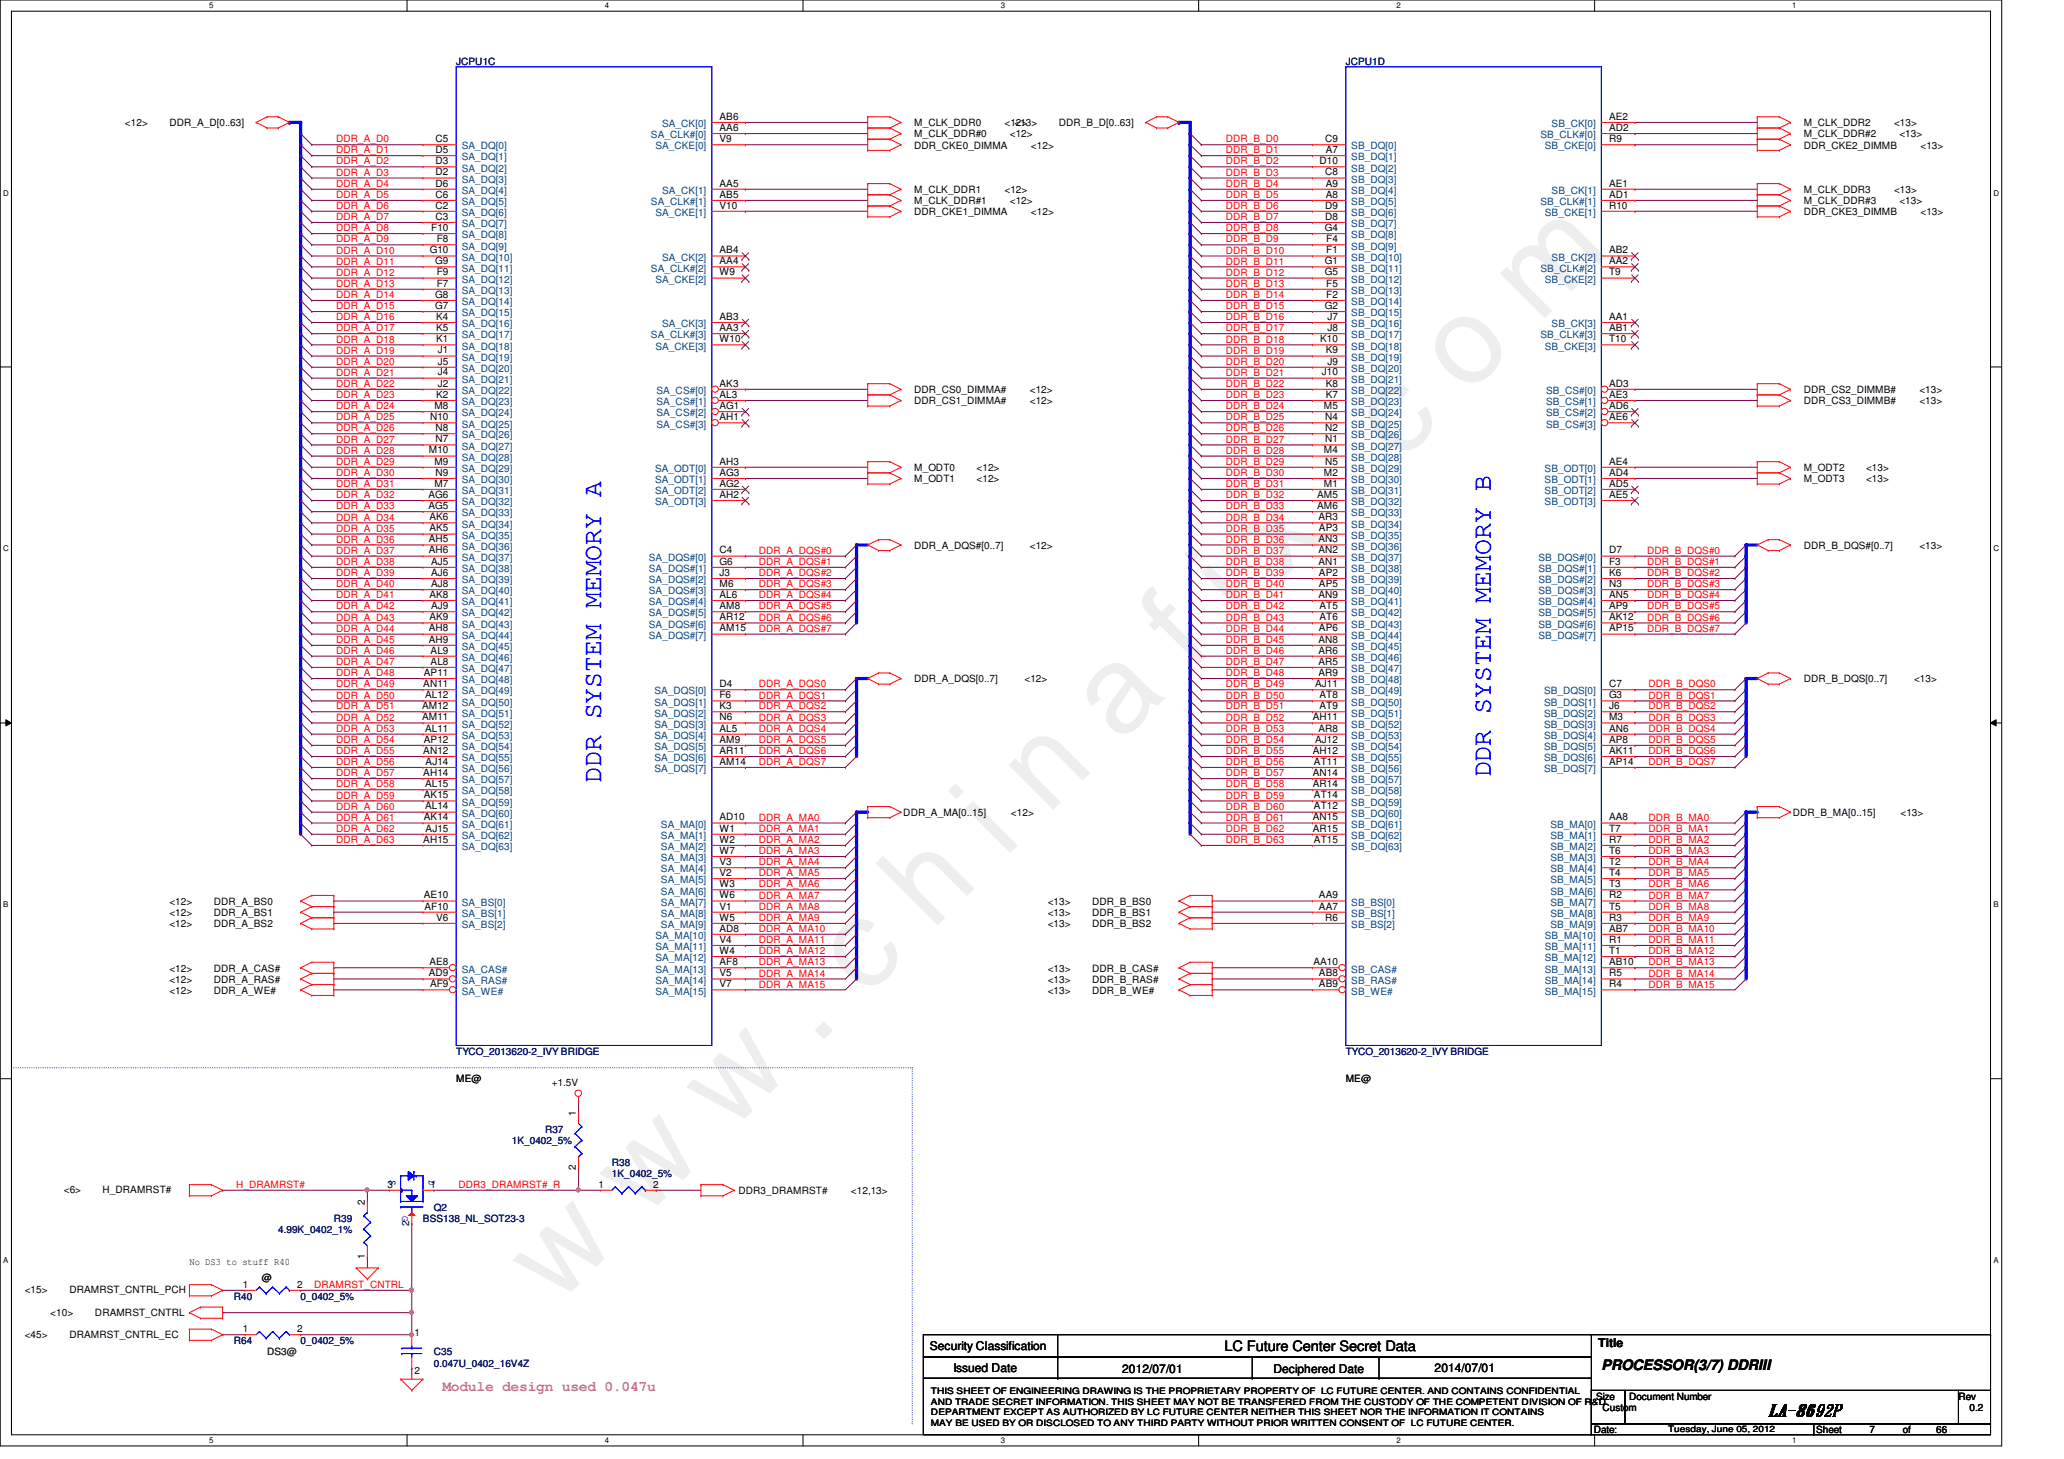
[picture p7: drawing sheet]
<svg xmlns="http://www.w3.org/2000/svg" width="297mm" height="210mm" viewBox="0 0 297 210" stroke-linecap="round" stroke-linejoin="round" font-family="sans-serif">
<defs><g id="words">
<text font-size="17.6" fill="#f0f" x="80.1" y="188" transform="rotate(-45 80.1 188)">w w w . c h i n a f i x . c o m</text>
<g font-size="3.8" fill="#00f">
<text x="86.5" y="112.6" transform="rotate(-90 86.5 112.6)">DDR SYSTEM MEMORY A</text>
<text x="214.5" y="111.8" transform="rotate(-90 214.5 111.8)">DDR SYSTEM MEMORY B</text>
</g>
<text font-size="2.5" x="254.5" y="203.7">LA-8692P</text>
<g font-size="2.1">
<text x="176.2" y="194.4">LC Future Center Secret Data</text>
<text x="230.5" y="197.1">PROCESSOR(3/7) DDRIII</text>
</g>
<text font-size="2.1" fill="#f0f" x="63.7" y="200.1">Module design used 0.047u</text>
<g font-size="1.7">
<text x="133.8" y="194.3">Security Classification</text>
<text x="137.2" y="197.3">Issued Date</text>
<text x="161.5" y="197.5">2012/07/01</text>
<text x="183.3" y="197.5">Deciphered Date</text>
<text x="206.5" y="197.3">2014/07/01</text>
<text x="230" y="193.8">Title</text>
</g>
<g font-size="1.4" fill="#000080">
<text x="65.7" y="9.4">JCPU1C</text>
<text x="193.7" y="9.4">JCPU1D</text>
<text x="65.7" y="151.8">TYCO_2013620-2_IVY BRIDGE</text>
<text x="193.7" y="151.8">TYCO_2013620-2_IVY BRIDGE</text>
<text x="73.7" y="164.6">1K_0402_5%</text>
<text x="78.4" y="163">R37</text>
<text x="88" y="167.8">R38</text>
<text x="88" y="169.4">1K_0402_5%</text>
<text x="40" y="177.4">4.99K_0402_1%</text>
<text x="48" y="175.8">R39</text>
<text x="60.9" y="175.8">BSS138_NL_SOT23-3</text>
<text x="62.4" y="174.2">Q2</text>
<text x="33.7" y="187">R40</text>
<text x="43.3" y="187">0_0402_5%</text>
<text x="33.7" y="193.4">R64</text>
<text x="43.3" y="193.4">0_0402_5%</text>
<text x="62.4" y="195">C35</text>
<text x="62.4" y="196.6">0.047U_0402_16V4Z</text>
</g>
<g font-size="1.4">
<text x="103.5" y="17.2">AB6</text>
<text x="231.6" y="17.2">AE2</text>
<text x="18" y="18.2">&lt;12&gt;</text>
<text x="24.4" y="18.2">DDR_A_D[0..63]</text>
<text x="62.7" y="20.4">C5</text>
<text x="62.7" y="22">D5</text>
<text x="62.7" y="23.6">D3</text>
<text x="103.5" y="18.8">AA6</text>
<text x="103.5" y="20.4">V9</text>
<text x="131.6" y="18.2">M_CLK_DDR0</text>
<text x="131.6" y="19.8">M_CLK_DDR#0</text>
<text x="131.6" y="21.4">DDR_CKE0_DIMMA</text>
<text x="144.6" y="18.2">&lt;12&gt;</text>
<text x="145.3" y="19.8">&lt;12&gt;</text>
<text x="146" y="18.2">&lt;13&gt;</text>
<text x="148.4" y="21.4">&lt;12&gt;</text>
<text x="152.4" y="18.2">DDR_B_D[0..63]</text>
<text x="189.9" y="23.6">D10</text>
<text x="190.7" y="20.4">C9</text>
<text x="190.8" y="22">A7</text>
<text x="231.6" y="18.8">AD2</text>
<text x="231.6" y="20.4">R9</text>
<text x="259.6" y="18.2">M_CLK_DDR2</text>
<text x="259.6" y="19.8">M_CLK_DDR#2</text>
<text x="259.6" y="21.4">DDR_CKE2_DIMMB</text>
<text x="272.6" y="18.2">&lt;13&gt;</text>
<text x="273.3" y="19.8">&lt;13&gt;</text>
<text x="276.4" y="21.4">&lt;13&gt;</text>
<text x="62.7" y="25.2">D2</text>
<text x="62.7" y="26.8">D6</text>
<text x="62.7" y="28.4">C6</text>
<text x="103.5" y="26.8">AA5</text>
<text x="103.5" y="28.4">AB5</text>
<text x="131.6" y="27.8">M_CLK_DDR1</text>
<text x="131.6" y="29.4">M_CLK_DDR#1</text>
<text x="144.6" y="27.8">&lt;12&gt;</text>
<text x="145.3" y="29.4">&lt;12&gt;</text>
<text x="190.7" y="25.2">C8</text>
<text x="190.8" y="26.8">A9</text>
<text x="190.8" y="28.4">A8</text>
<text x="231.6" y="26.8">AE1</text>
<text x="231.6" y="28.4">AD1</text>
<text x="259.6" y="27.8">M_CLK_DDR3</text>
<text x="259.6" y="29.4">M_CLK_DDR#3</text>
<text x="272.6" y="27.8">&lt;13&gt;</text>
<text x="273.3" y="29.4">&lt;13&gt;</text>
<text x="62.1" y="33.2">F10</text>
<text x="62.7" y="30">C2</text>
<text x="62.7" y="31.6">C3</text>
<text x="62.9" y="34.8">F8</text>
<text x="103.5" y="30">V10</text>
<text x="131.6" y="31">DDR_CKE1_DIMMA</text>
<text x="148.4" y="31">&lt;12&gt;</text>
<text x="190.7" y="33.2">G4</text>
<text x="190.7" y="30">D9</text>
<text x="190.7" y="31.6">D8</text>
<text x="190.9" y="34.8">F4</text>
<text x="231.6" y="30">R10</text>
<text x="259.6" y="31">DDR_CKE3_DIMMB</text>
<text x="276.4" y="31">&lt;13&gt;</text>
<text x="61.8" y="36.4">G10</text>
<text x="62.6" y="38">G9</text>
<text x="62.9" y="39.6">F9</text>
<text x="62.9" y="41.2">F7</text>
<text x="103.5" y="36.4">AB4</text>
<text x="103.5" y="38">AA4</text>
<text x="103.5" y="39.6">W9</text>
<text x="190.7" y="38">G1</text>
<text x="190.7" y="39.6">G5</text>
<text x="190.9" y="36.4">F1</text>
<text x="190.9" y="41.2">F5</text>
<text x="231.6" y="36.4">AB2</text>
<text x="231.6" y="38">AA2</text>
<text x="231.6" y="39.6">T9</text>
<text x="62.6" y="42.8">G8</text>
<text x="62.6" y="44.4">G7</text>
<text x="62.8" y="46">K4</text>
<text x="62.8" y="47.6">K5</text>
<text x="103.5" y="46">AB3</text>
<text x="103.5" y="47.6">AA3</text>
<text x="190.7" y="44.4">G2</text>
<text x="190.9" y="42.8">F2</text>
<text x="191" y="46">J7</text>
<text x="191" y="47.6">J8</text>
<text x="231.6" y="46">AA1</text>
<text x="231.6" y="47.6">AB1</text>
<text x="62.8" y="49.2">K1</text>
<text x="63" y="50.8">J1</text>
<text x="63" y="52.5">J5</text>
<text x="103.5" y="49.2">W10</text>
<text x="190" y="49.2">K10</text>
<text x="190.8" y="50.8">K9</text>
<text x="191" y="52.5">J9</text>
<text x="231.6" y="49.2">T10</text>
<text x="62.5" y="58.8">M8</text>
<text x="62.8" y="57.2">K2</text>
<text x="63" y="54">J4</text>
<text x="63" y="55.6">J2</text>
<text x="103.5" y="55.6">AK3</text>
<text x="103.5" y="57.2">AL3</text>
<text x="103.5" y="58.8">AG1</text>
<text x="131.6" y="56.6">DDR_CS0_DIMMA#</text>
<text x="131.6" y="58.2">DDR_CS1_DIMMA#</text>
<text x="148.2" y="56.6">&lt;12&gt;</text>
<text x="148.2" y="58.2">&lt;12&gt;</text>
<text x="190.2" y="54">J10</text>
<text x="190.5" y="58.8">M5</text>
<text x="190.8" y="55.6">K8</text>
<text x="190.8" y="57.2">K7</text>
<text x="231.6" y="55.6">AD3</text>
<text x="231.6" y="57.2">AE3</text>
<text x="231.6" y="58.8">AD6</text>
<text x="259.6" y="58.2">DDR_CS3_DIMMB#</text>
<text x="259.6" y="56.6">DDR_CS2_DIMMB#</text>
<text x="276.2" y="58.2">&lt;13&gt;</text>
<text x="276.2" y="56.6">&lt;13&gt;</text>
<text x="61.7" y="65.2">M10</text>
<text x="61.9" y="60.5">N10</text>
<text x="62.7" y="62">N8</text>
<text x="62.7" y="63.6">N7</text>
<text x="103.5" y="60.5">AH1</text>
<text x="190.5" y="65.2">M4</text>
<text x="190.7" y="60.5">N4</text>
<text x="190.7" y="62">N2</text>
<text x="190.7" y="63.6">N1</text>
<text x="231.6" y="60.5">AE6</text>
<text x="61.7" y="71.6">AG6</text>
<text x="62.5" y="66.8">M9</text>
<text x="62.5" y="70">M7</text>
<text x="62.7" y="68.5">N9</text>
<text x="103.5" y="66.8">AH3</text>
<text x="103.5" y="68.5">AG3</text>
<text x="103.5" y="70">AG2</text>
<text x="103.5" y="71.6">AH2</text>
<text x="131.6" y="67.8">M_ODT0</text>
<text x="131.6" y="69.4">M_ODT1</text>
<text x="140.5" y="67.8">&lt;12&gt;</text>
<text x="140.5" y="69.4">&lt;12&gt;</text>
<text x="189.6" y="71.6">AM5</text>
<text x="190.5" y="68.5">M2</text>
<text x="190.5" y="70">M1</text>
<text x="190.7" y="66.8">N5</text>
<text x="231.6" y="66.8">AE4</text>
<text x="231.6" y="68.5">AD4</text>
<text x="231.6" y="70">AD5</text>
<text x="231.6" y="71.6">AE5</text>
<text x="259.6" y="69.4">M_ODT3</text>
<text x="259.6" y="67.8">M_ODT2</text>
<text x="268.6" y="69.4">&lt;13&gt;</text>
<text x="268.6" y="67.8">&lt;13&gt;</text>
<text x="61.7" y="73.2">AG5</text>
<text x="61.8" y="74.8">AK6</text>
<text x="61.8" y="76.5">AK5</text>
<text x="189.6" y="73.2">AM6</text>
<text x="189.7" y="74.8">AR3</text>
<text x="189.8" y="76.5">AP3</text>
<text x="61.7" y="78">AH5</text>
<text x="61.7" y="79.6">AH6</text>
<text x="62.1" y="81.2">AJ5</text>
<text x="62.1" y="82.8">AJ6</text>
<text x="103.5" y="79.6">C4</text>
<text x="103.5" y="81.2">G6</text>
<text x="103.5" y="82.8">J3</text>
<text x="131.6" y="79">DDR_A_DQS#[0..7]</text>
<text x="148.2" y="79">&lt;12&gt;</text>
<text x="189.7" y="78">AN3</text>
<text x="189.7" y="79.6">AN2</text>
<text x="189.7" y="81.2">AN1</text>
<text x="189.8" y="82.8">AP2</text>
<text x="231.6" y="79.6">D7</text>
<text x="231.6" y="81.2">F3</text>
<text x="231.6" y="82.8">K6</text>
<text x="259.6" y="79">DDR_B_DQS#[0..7]</text>
<text x="276.2" y="79">&lt;13&gt;</text>
<text x="61.8" y="86">AK8</text>
<text x="61.8" y="89.2">AK9</text>
<text x="62.1" y="84.5">AJ8</text>
<text x="62.1" y="87.6">AJ9</text>
<text x="103.5" y="84.5">M6</text>
<text x="103.5" y="86">AL6</text>
<text x="103.5" y="87.6">AM8</text>
<text x="103.5" y="89.2">AR12</text>
<text x="189.7" y="86">AN9</text>
<text x="189.8" y="84.5">AP5</text>
<text x="189.9" y="87.6">AT5</text>
<text x="189.9" y="89.2">AT6</text>
<text x="231.6" y="86">AN5</text>
<text x="231.6" y="87.6">AP9</text>
<text x="231.6" y="89.2">AK12</text>
<text x="231.6" y="84.5">N3</text>
<text x="61.7" y="90.8">AH8</text>
<text x="61.7" y="92.5">AH9</text>
<text x="62" y="94">AL9</text>
<text x="62" y="95.6">AL8</text>
<text x="103.5" y="90.8">AM15</text>
<text x="189.7" y="92.5">AN8</text>
<text x="189.7" y="94">AR6</text>
<text x="189.7" y="95.6">AR5</text>
<text x="189.8" y="90.8">AP6</text>
<text x="231.6" y="90.8">AP15</text>
<text x="60.9" y="98.8">AN11</text>
<text x="61" y="97.2">AP11</text>
<text x="61.2" y="100.5">AL12</text>
<text x="103.5" y="98.8">D4</text>
<text x="103.5" y="100.5">F6</text>
<text x="131.6" y="98.2">DDR_A_DQS[0..7]</text>
<text x="147.4" y="98.2">&lt;12&gt;</text>
<text x="189.3" y="98.8">AJ11</text>
<text x="189.7" y="97.2">AR9</text>
<text x="189.9" y="100.5">AT8</text>
<text x="231.6" y="98.8">C7</text>
<text x="231.6" y="100.5">G3</text>
<text x="259.6" y="98.2">DDR_B_DQS[0..7]</text>
<text x="275.5" y="98.2">&lt;13&gt;</text>
<text x="60.7" y="102">AM12</text>
<text x="60.7" y="103.6">AM11</text>
<text x="61" y="106.8">AP12</text>
<text x="61.2" y="105.2">AL11</text>
<text x="103.5" y="102">K3</text>
<text x="103.5" y="103.6">N6</text>
<text x="103.5" y="105.2">AL5</text>
<text x="103.5" y="106.8">AM9</text>
<text x="188.9" y="103.6">AH11</text>
<text x="189.3" y="106.8">AJ12</text>
<text x="189.7" y="105.2">AR8</text>
<text x="189.9" y="102">AT9</text>
<text x="231.6" y="105.2">AN6</text>
<text x="231.6" y="106.8">AP8</text>
<text x="231.6" y="102">J6</text>
<text x="231.6" y="103.6">M3</text>
<text x="60.9" y="108.5">AN12</text>
<text x="60.9" y="111.6">AH14</text>
<text x="61.2" y="113.2">AL15</text>
<text x="61.3" y="110">AJ14</text>
<text x="103.5" y="108.5">AR11</text>
<text x="103.5" y="110">AM14</text>
<text x="188.9" y="108.5">AH12</text>
<text x="188.9" y="111.6">AN14</text>
<text x="188.9" y="113.2">AR14</text>
<text x="189.1" y="110">AT11</text>
<text x="231.6" y="108.5">AK11</text>
<text x="231.6" y="110">AP14</text>
<text x="61" y="114.9">AK15</text>
<text x="61" y="118">AK14</text>
<text x="61.2" y="116.5">AL14</text>
<text x="61.3" y="119.6">AJ15</text>
<text x="103.5" y="118">AD10</text>
<text x="103.5" y="119.6">W1</text>
<text x="130" y="117.4">DDR_A_MA[0..15]</text>
<text x="145.5" y="117.4">&lt;12&gt;</text>
<text x="188.9" y="118">AN15</text>
<text x="188.9" y="119.6">AR15</text>
<text x="189.1" y="114.9">AT14</text>
<text x="189.1" y="116.5">AT12</text>
<text x="231.6" y="118">AA8</text>
<text x="231.6" y="119.6">T7</text>
<text x="258" y="117.4">DDR_B_MA[0..15]</text>
<text x="273.5" y="117.4">&lt;13&gt;</text>
<text x="60.9" y="121.2">AH15</text>
<text x="103.5" y="121.2">W2</text>
<text x="103.5" y="122.9">W7</text>
<text x="103.5" y="124.5">V3</text>
<text x="189.1" y="121.2">AT15</text>
<text x="231.6" y="121.2">R7</text>
<text x="231.6" y="122.9">T6</text>
<text x="231.6" y="124.5">T2</text>
<text x="24.4" y="130.2">&lt;12&gt;</text>
<text x="24.4" y="131.8">&lt;12&gt;</text>
<text x="30.8" y="130.2">DDR_A_BS0</text>
<text x="30.8" y="131.8">DDR_A_BS1</text>
<text x="61" y="129.2">AE10</text>
<text x="61.1" y="130.9">AF10</text>
<text x="103.5" y="126">V2</text>
<text x="103.5" y="127.6">W3</text>
<text x="103.5" y="129.2">W6</text>
<text x="103.5" y="130.9">V1</text>
<text x="150.8" y="130.2">&lt;13&gt;</text>
<text x="150.8" y="131.8">&lt;13&gt;</text>
<text x="157.2" y="130.2">DDR_B_BS0</text>
<text x="157.2" y="131.8">DDR_B_BS1</text>
<text x="189.8" y="129.2">AA9</text>
<text x="189.8" y="130.9">AA7</text>
<text x="231.6" y="126">T4</text>
<text x="231.6" y="127.6">T3</text>
<text x="231.6" y="129.2">R2</text>
<text x="231.6" y="130.9">T5</text>
<text x="24.4" y="133.4">&lt;12&gt;</text>
<text x="30.8" y="133.4">DDR_A_BS2</text>
<text x="62.8" y="132.5">V6</text>
<text x="103.5" y="132.5">W5</text>
<text x="103.5" y="134">AD8</text>
<text x="103.5" y="135.6">V4</text>
<text x="103.5" y="137.2">W4</text>
<text x="150.8" y="133.4">&lt;13&gt;</text>
<text x="157.2" y="133.4">DDR_B_BS2</text>
<text x="190.7" y="132.5">R6</text>
<text x="231.6" y="132.5">R3</text>
<text x="231.6" y="134">AB7</text>
<text x="231.6" y="135.6">R1</text>
<text x="231.6" y="137.2">T1</text>
<text x="24.4" y="143">&lt;12&gt;</text>
<text x="24.4" y="141.4">&lt;12&gt;</text>
<text x="24.4" y="139.8">&lt;12&gt;</text>
<text x="30.8" y="143">DDR_A_WE#</text>
<text x="30.8" y="141.4">DDR_A_RAS#</text>
<text x="30.8" y="139.8">DDR_A_CAS#</text>
<text x="61.7" y="140.5">AD9</text>
<text x="61.8" y="138.9">AE8</text>
<text x="61.9" y="142">AF9</text>
<text x="103.5" y="138.9">AF8</text>
<text x="103.5" y="140.5">V5</text>
<text x="103.5" y="142">V7</text>
<text x="150.8" y="143">&lt;13&gt;</text>
<text x="150.8" y="141.4">&lt;13&gt;</text>
<text x="150.8" y="139.8">&lt;13&gt;</text>
<text x="157.2" y="143">DDR_B_WE#</text>
<text x="157.2" y="141.4">DDR_B_RAS#</text>
<text x="157.2" y="139.8">DDR_B_CAS#</text>
<text x="189" y="138.9">AA10</text>
<text x="189.8" y="140.5">AB8</text>
<text x="189.8" y="142">AB9</text>
<text x="231.6" y="138.9">AB10</text>
<text x="231.6" y="140.5">R5</text>
<text x="231.6" y="142">R4</text>
<text x="65.7" y="155.6">ME@</text>
<text x="193.7" y="155.6">ME@</text>
<text x="79.4" y="156.3">+1.5V</text>
<text x="82.9" y="160.5" transform="rotate(-90 82.9 160.5)">1</text>
<text x="9.2" y="171.6">&lt;6&gt;</text>
<text x="14.8" y="171.6">H_DRAMRST#</text>
<text x="52.5" y="173.3" transform="rotate(-90 52.5 173.3)">2</text>
<text x="55.7" y="170.9">3</text>
<text x="62" y="170.9">1</text>
<text x="82.9" y="168.3" transform="rotate(-90 82.9 168.3)">2</text>
<text x="86.1" y="170.9">1</text>
<text x="94" y="170.9">2</text>
<text x="106.3" y="171.8">DDR3_DRAMRST#</text>
<text x="122.5" y="171.8">&lt;12,13&gt;</text>
<text x="58.9" y="176.3" transform="rotate(-90 58.9 176.3)">2</text>
<text x="27.3" y="182">No DS3 to stuff R40</text>
<text x="35" y="185.3">1</text>
<text x="37.7" y="184.3">@</text>
<text x="42.8" y="185.3">2</text>
<text x="52.5" y="181.1" transform="rotate(-90 52.5 181.1)">1</text>
<text x="3.6" y="186">&lt;15&gt;</text>
<text x="7.2" y="189.4">&lt;10&gt;</text>
<text x="10" y="186">DRAMRST_CNTRL_PCH</text>
<text x="13.7" y="189.4">DRAMRST_CNTRL</text>
<text x="35" y="191.6">1</text>
<text x="42.8" y="191.6">2</text>
<text x="3.6" y="192.4">&lt;45&gt;</text>
<text x="10" y="192.4">DRAMRST_CNTRL_EC</text>
<text x="59.6" y="192.2">1</text>
<text x="59.6" y="197.7">2</text>
<text x="229.7" y="201.4">Size</text>
<text x="230.6" y="203">Custom</text>
<text x="234.5" y="201.4">Document Number</text>
<text x="281.9" y="201.4">Rev</text>
<text x="283.5" y="203">0.2</text>
<text x="229.4" y="206.2">Date:</text>
<text x="261.4" y="206.2">Sheet</text>
<text x="269" y="206.2">7</text>
<text x="273.9" y="206.2">of</text>
<text x="278.6" y="206.2">66</text>
</g>
<g font-size="1.4" fill="#f00">
<text x="48.4" y="23.7">DDR_A_D2</text>
<text x="48.4" y="22.1">DDR_A_D1</text>
<text x="48.4" y="20.5">DDR_A_D0</text>
<text x="176.4" y="20.5">DDR_B_D0</text>
<text x="176.4" y="23.7">DDR_B_D2</text>
<text x="176.4" y="22.1">DDR_B_D1</text>
<text x="48.4" y="25.3">DDR_A_D3</text>
<text x="48.4" y="26.9">DDR_A_D4</text>
<text x="48.4" y="28.5">DDR_A_D5</text>
<text x="176.4" y="26.9">DDR_B_D4</text>
<text x="176.4" y="25.3">DDR_B_D3</text>
<text x="176.4" y="28.5">DDR_B_D5</text>
<text x="48.4" y="33.3">DDR_A_D8</text>
<text x="48.4" y="31.7">DDR_A_D7</text>
<text x="48.4" y="30.1">DDR_A_D6</text>
<text x="48.4" y="34.9">DDR_A_D9</text>
<text x="176.4" y="31.7">DDR_B_D7</text>
<text x="176.4" y="33.3">DDR_B_D8</text>
<text x="176.4" y="34.9">DDR_B_D9</text>
<text x="176.4" y="30.1">DDR_B_D6</text>
<text x="48.4" y="41.3">DDR_A_D13</text>
<text x="48.4" y="39.7">DDR_A_D12</text>
<text x="48.4" y="36.5">DDR_A_D10</text>
<text x="48.4" y="38.1">DDR_A_D11</text>
<text x="176.4" y="41.3">DDR_B_D13</text>
<text x="176.4" y="36.5">DDR_B_D10</text>
<text x="176.4" y="38.1">DDR_B_D11</text>
<text x="176.4" y="39.7">DDR_B_D12</text>
<text x="48.4" y="42.9">DDR_A_D14</text>
<text x="48.4" y="44.5">DDR_A_D15</text>
<text x="48.4" y="46.1">DDR_A_D16</text>
<text x="48.4" y="47.7">DDR_A_D17</text>
<text x="176.4" y="42.9">DDR_B_D14</text>
<text x="176.4" y="44.5">DDR_B_D15</text>
<text x="176.4" y="47.7">DDR_B_D17</text>
<text x="176.4" y="46.1">DDR_B_D16</text>
<text x="48.4" y="50.9">DDR_A_D19</text>
<text x="48.4" y="52.5">DDR_A_D20</text>
<text x="48.4" y="49.3">DDR_A_D18</text>
<text x="176.4" y="50.9">DDR_B_D19</text>
<text x="176.4" y="49.3">DDR_B_D18</text>
<text x="176.4" y="52.5">DDR_B_D20</text>
<text x="48.4" y="58.9">DDR_A_D24</text>
<text x="48.4" y="54.1">DDR_A_D21</text>
<text x="48.4" y="55.7">DDR_A_D22</text>
<text x="48.4" y="57.3">DDR_A_D23</text>
<text x="176.4" y="58.9">DDR_B_D24</text>
<text x="176.4" y="54.1">DDR_B_D21</text>
<text x="176.4" y="57.3">DDR_B_D23</text>
<text x="176.4" y="55.7">DDR_B_D22</text>
<text x="48.4" y="60.5">DDR_A_D25</text>
<text x="48.4" y="62.1">DDR_A_D26</text>
<text x="48.4" y="63.7">DDR_A_D27</text>
<text x="48.4" y="65.3">DDR_A_D28</text>
<text x="176.4" y="62.1">DDR_B_D26</text>
<text x="176.4" y="63.7">DDR_B_D27</text>
<text x="176.4" y="60.5">DDR_B_D25</text>
<text x="176.4" y="65.3">DDR_B_D28</text>
<text x="48.4" y="71.7">DDR_A_D32</text>
<text x="48.4" y="70.1">DDR_A_D31</text>
<text x="48.4" y="68.5">DDR_A_D30</text>
<text x="48.4" y="66.9">DDR_A_D29</text>
<text x="176.4" y="66.9">DDR_B_D29</text>
<text x="176.4" y="68.5">DDR_B_D30</text>
<text x="176.4" y="70.1">DDR_B_D31</text>
<text x="176.4" y="71.7">DDR_B_D32</text>
<text x="48.4" y="74.9">DDR_A_D34</text>
<text x="48.4" y="76.5">DDR_A_D35</text>
<text x="48.4" y="73.3">DDR_A_D33</text>
<text x="176.4" y="73.3">DDR_B_D33</text>
<text x="176.4" y="74.9">DDR_B_D34</text>
<text x="176.4" y="76.5">DDR_B_D35</text>
<text x="48.4" y="82.9">DDR_A_D39</text>
<text x="48.4" y="81.3">DDR_A_D38</text>
<text x="48.4" y="78.1">DDR_A_D36</text>
<text x="48.4" y="79.7">DDR_A_D37</text>
<text x="109.2" y="79.7">DDR_A_DQS#0</text>
<text x="109.2" y="82.9">DDR_A_DQS#2</text>
<text x="109.2" y="81.3">DDR_A_DQS#1</text>
<text x="176.4" y="79.7">DDR_B_D37</text>
<text x="176.4" y="78.1">DDR_B_D36</text>
<text x="176.4" y="82.9">DDR_B_D39</text>
<text x="176.4" y="81.3">DDR_B_D38</text>
<text x="237.1" y="81.3">DDR_B_DQS#1</text>
<text x="237.1" y="79.7">DDR_B_DQS#0</text>
<text x="237.1" y="82.9">DDR_B_DQS#2</text>
<text x="48.4" y="87.7">DDR_A_D42</text>
<text x="48.4" y="89.3">DDR_A_D43</text>
<text x="48.4" y="86.1">DDR_A_D41</text>
<text x="48.4" y="84.5">DDR_A_D40</text>
<text x="109.2" y="87.7">DDR_A_DQS#5</text>
<text x="109.2" y="84.5">DDR_A_DQS#3</text>
<text x="109.2" y="86.1">DDR_A_DQS#4</text>
<text x="109.2" y="89.3">DDR_A_DQS#6</text>
<text x="176.4" y="87.7">DDR_B_D42</text>
<text x="176.4" y="89.3">DDR_B_D43</text>
<text x="176.4" y="84.5">DDR_B_D40</text>
<text x="176.4" y="86.1">DDR_B_D41</text>
<text x="237.1" y="87.7">DDR_B_DQS#5</text>
<text x="237.1" y="86.1">DDR_B_DQS#4</text>
<text x="237.1" y="84.5">DDR_B_DQS#3</text>
<text x="237.1" y="89.3">DDR_B_DQS#6</text>
<text x="48.4" y="95.7">DDR_A_D47</text>
<text x="48.4" y="94.1">DDR_A_D46</text>
<text x="48.4" y="90.9">DDR_A_D44</text>
<text x="48.4" y="92.5">DDR_A_D45</text>
<text x="109.2" y="90.9">DDR_A_DQS#7</text>
<text x="176.4" y="90.9">DDR_B_D44</text>
<text x="176.4" y="94.1">DDR_B_D46</text>
<text x="176.4" y="95.7">DDR_B_D47</text>
<text x="176.4" y="92.5">DDR_B_D45</text>
<text x="237.1" y="90.9">DDR_B_DQS#7</text>
<text x="48.4" y="97.3">DDR_A_D48</text>
<text x="48.4" y="100.5">DDR_A_D50</text>
<text x="48.4" y="98.9">DDR_A_D49</text>
<text x="109.2" y="98.9">DDR_A_DQS0</text>
<text x="109.2" y="100.5">DDR_A_DQS1</text>
<text x="176.4" y="98.9">DDR_B_D49</text>
<text x="176.4" y="97.3">DDR_B_D48</text>
<text x="176.4" y="100.5">DDR_B_D50</text>
<text x="237.2" y="98.9">DDR_B_DQS0</text>
<text x="237.2" y="100.5">DDR_B_DQS1</text>
<text x="48.4" y="106.9">DDR_A_D54</text>
<text x="48.4" y="102.1">DDR_A_D51</text>
<text x="48.4" y="103.7">DDR_A_D52</text>
<text x="48.4" y="105.3">DDR_A_D53</text>
<text x="109.2" y="102.1">DDR_A_DQS2</text>
<text x="109.2" y="106.9">DDR_A_DQS5</text>
<text x="109.2" y="105.3">DDR_A_DQS4</text>
<text x="109.2" y="103.7">DDR_A_DQS3</text>
<text x="176.4" y="105.3">DDR_B_D53</text>
<text x="176.4" y="103.7">DDR_B_D52</text>
<text x="176.4" y="102.1">DDR_B_D51</text>
<text x="176.4" y="106.9">DDR_B_D54</text>
<text x="237.2" y="106.9">DDR_B_DQS5</text>
<text x="237.2" y="105.3">DDR_B_DQS4</text>
<text x="237.2" y="103.7">DDR_B_DQS3</text>
<text x="237.2" y="102.1">DDR_B_DQS2</text>
<text x="48.4" y="113.3">DDR_A_D58</text>
<text x="48.4" y="111.7">DDR_A_D57</text>
<text x="48.4" y="110.1">DDR_A_D56</text>
<text x="48.4" y="108.5">DDR_A_D55</text>
<text x="109.2" y="108.5">DDR_A_DQS6</text>
<text x="109.2" y="110.1">DDR_A_DQS7</text>
<text x="176.4" y="108.5">DDR_B_D55</text>
<text x="176.4" y="111.7">DDR_B_D57</text>
<text x="176.4" y="110.1">DDR_B_D56</text>
<text x="176.4" y="113.3">DDR_B_D58</text>
<text x="237.2" y="110.1">DDR_B_DQS7</text>
<text x="237.2" y="108.5">DDR_B_DQS6</text>
<text x="48.4" y="119.7">DDR_A_D62</text>
<text x="48.4" y="114.9">DDR_A_D59</text>
<text x="48.4" y="118.1">DDR_A_D61</text>
<text x="48.4" y="116.5">DDR_A_D60</text>
<text x="109.2" y="118.1">DDR_A_MA0</text>
<text x="109.2" y="119.7">DDR_A_MA1</text>
<text x="176.4" y="114.9">DDR_B_D59</text>
<text x="176.4" y="116.5">DDR_B_D60</text>
<text x="176.4" y="119.7">DDR_B_D62</text>
<text x="176.4" y="118.1">DDR_B_D61</text>
<text x="237.2" y="118.1">DDR_B_MA0</text>
<text x="237.2" y="119.7">DDR_B_MA1</text>
<text x="48.4" y="121.3">DDR_A_D63</text>
<text x="109.2" y="124.5">DDR_A_MA4</text>
<text x="109.2" y="121.3">DDR_A_MA2</text>
<text x="109.2" y="122.9">DDR_A_MA3</text>
<text x="176.4" y="121.3">DDR_B_D63</text>
<text x="237.2" y="121.3">DDR_B_MA2</text>
<text x="237.2" y="124.5">DDR_B_MA4</text>
<text x="237.2" y="122.9">DDR_B_MA3</text>
<text x="109.2" y="126.1">DDR_A_MA5</text>
<text x="109.2" y="129.3">DDR_A_MA7</text>
<text x="109.2" y="127.7">DDR_A_MA6</text>
<text x="109.2" y="130.9">DDR_A_MA8</text>
<text x="237.2" y="129.3">DDR_B_MA7</text>
<text x="237.2" y="126.1">DDR_B_MA5</text>
<text x="237.2" y="127.7">DDR_B_MA6</text>
<text x="237.2" y="130.9">DDR_B_MA8</text>
<text x="109.2" y="132.5">DDR_A_MA9</text>
<text x="109.2" y="137.3">DDR_A_MA12</text>
<text x="109.2" y="135.7">DDR_A_MA11</text>
<text x="109.2" y="134.1">DDR_A_MA10</text>
<text x="237.2" y="132.5">DDR_B_MA9</text>
<text x="237.2" y="135.7">DDR_B_MA11</text>
<text x="237.2" y="134.1">DDR_B_MA10</text>
<text x="237.2" y="137.3">DDR_B_MA12</text>
<text x="109.2" y="142.1">DDR_A_MA15</text>
<text x="109.2" y="140.5">DDR_A_MA14</text>
<text x="109.2" y="138.9">DDR_A_MA13</text>
<text x="237.2" y="142.1">DDR_B_MA15</text>
<text x="237.2" y="138.9">DDR_B_MA13</text>
<text x="237.2" y="140.5">DDR_B_MA14</text>
<text x="34" y="170.9">H_DRAMRST#</text>
<text x="66" y="170.9">DDR3_DRAMRST#_R</text>
<text x="45.2" y="185.3">DRAMRST_CNTRL</text>
</g>
<g font-size="1.4" fill="#004080">
<text x="66.5" y="21.5">SA_DQ[0]</text>
<text x="66.5" y="23.1">SA_DQ[1]</text>
<text x="93.7" y="19.9">SA_CLK#[0]</text>
<text x="94.3" y="21.5">SA_CKE[0]</text>
<text x="95.3" y="18.3">SA_CK[0]</text>
<text x="194.5" y="21.5">SB_DQ[0]</text>
<text x="194.5" y="23.1">SB_DQ[1]</text>
<text x="221.7" y="19.9">SB_CLK#[0]</text>
<text x="222.3" y="21.5">SB_CKE[0]</text>
<text x="223.3" y="18.3">SB_CK[0]</text>
<text x="66.5" y="24.7">SA_DQ[2]</text>
<text x="66.5" y="26.3">SA_DQ[3]</text>
<text x="66.5" y="27.9">SA_DQ[4]</text>
<text x="66.5" y="29.5">SA_DQ[5]</text>
<text x="93.7" y="29.5">SA_CLK#[1]</text>
<text x="95.3" y="27.9">SA_CK[1]</text>
<text x="194.5" y="24.7">SB_DQ[2]</text>
<text x="194.5" y="26.3">SB_DQ[3]</text>
<text x="194.5" y="27.9">SB_DQ[4]</text>
<text x="194.5" y="29.5">SB_DQ[5]</text>
<text x="221.7" y="29.5">SB_CLK#[1]</text>
<text x="223.3" y="27.9">SB_CK[1]</text>
<text x="66.5" y="31.1">SA_DQ[6]</text>
<text x="66.5" y="32.7">SA_DQ[7]</text>
<text x="66.5" y="34.3">SA_DQ[8]</text>
<text x="66.5" y="35.9">SA_DQ[9]</text>
<text x="94.3" y="31.1">SA_CKE[1]</text>
<text x="194.5" y="31.1">SB_DQ[6]</text>
<text x="194.5" y="32.7">SB_DQ[7]</text>
<text x="194.5" y="34.3">SB_DQ[8]</text>
<text x="194.5" y="35.9">SB_DQ[9]</text>
<text x="222.3" y="31.1">SB_CKE[1]</text>
<text x="66.5" y="37.5">SA_DQ[10]</text>
<text x="66.5" y="39.1">SA_DQ[11]</text>
<text x="66.5" y="40.7">SA_DQ[12]</text>
<text x="93.7" y="39.1">SA_CLK#[2]</text>
<text x="94.3" y="40.7">SA_CKE[2]</text>
<text x="95.3" y="37.5">SA_CK[2]</text>
<text x="194.5" y="37.5">SB_DQ[10]</text>
<text x="194.5" y="39.1">SB_DQ[11]</text>
<text x="194.5" y="40.7">SB_DQ[12]</text>
<text x="221.7" y="39.1">SB_CLK#[2]</text>
<text x="222.3" y="40.7">SB_CKE[2]</text>
<text x="223.3" y="37.5">SB_CK[2]</text>
<text x="66.5" y="42.3">SA_DQ[13]</text>
<text x="66.5" y="43.9">SA_DQ[14]</text>
<text x="66.5" y="45.5">SA_DQ[15]</text>
<text x="66.5" y="47.1">SA_DQ[16]</text>
<text x="95.3" y="47.1">SA_CK[3]</text>
<text x="194.5" y="42.3">SB_DQ[13]</text>
<text x="194.5" y="43.9">SB_DQ[14]</text>
<text x="194.5" y="45.5">SB_DQ[15]</text>
<text x="194.5" y="47.1">SB_DQ[16]</text>
<text x="223.3" y="47.1">SB_CK[3]</text>
<text x="66.5" y="48.7">SA_DQ[17]</text>
<text x="66.5" y="50.3">SA_DQ[18]</text>
<text x="66.5" y="51.9">SA_DQ[19]</text>
<text x="66.5" y="53.5">SA_DQ[20]</text>
<text x="93.7" y="48.7">SA_CLK#[3]</text>
<text x="94.3" y="50.3">SA_CKE[3]</text>
<text x="194.5" y="48.7">SB_DQ[17]</text>
<text x="194.5" y="50.3">SB_DQ[18]</text>
<text x="194.5" y="51.9">SB_DQ[19]</text>
<text x="194.5" y="53.5">SB_DQ[20]</text>
<text x="221.7" y="48.7">SB_CLK#[3]</text>
<text x="222.3" y="50.3">SB_CKE[3]</text>
<text x="66.5" y="55.1">SA_DQ[21]</text>
<text x="66.5" y="56.7">SA_DQ[22]</text>
<text x="66.5" y="58.3">SA_DQ[23]</text>
<text x="66.5" y="59.9">SA_DQ[24]</text>
<text x="94.5" y="56.7">SA_CS#[0]</text>
<text x="94.5" y="58.3">SA_CS#[1]</text>
<text x="94.5" y="59.9">SA_CS#[2]</text>
<text x="194.5" y="55.1">SB_DQ[21]</text>
<text x="194.5" y="56.7">SB_DQ[22]</text>
<text x="194.5" y="58.3">SB_DQ[23]</text>
<text x="194.5" y="59.9">SB_DQ[24]</text>
<text x="222.5" y="56.7">SB_CS#[0]</text>
<text x="222.5" y="58.3">SB_CS#[1]</text>
<text x="222.5" y="59.9">SB_CS#[2]</text>
<text x="66.5" y="61.5">SA_DQ[25]</text>
<text x="66.5" y="63.1">SA_DQ[26]</text>
<text x="66.5" y="64.7">SA_DQ[27]</text>
<text x="94.5" y="61.5">SA_CS#[3]</text>
<text x="194.5" y="61.5">SB_DQ[25]</text>
<text x="194.5" y="63.1">SB_DQ[26]</text>
<text x="194.5" y="64.7">SB_DQ[27]</text>
<text x="222.5" y="61.5">SB_CS#[3]</text>
<text x="66.5" y="66.3">SA_DQ[28]</text>
<text x="66.5" y="67.9">SA_DQ[29]</text>
<text x="66.5" y="69.5">SA_DQ[30]</text>
<text x="66.5" y="71.1">SA_DQ[31]</text>
<text x="94.3" y="67.9">SA_ODT[0]</text>
<text x="94.3" y="69.5">SA_ODT[1]</text>
<text x="94.3" y="71.1">SA_ODT[2]</text>
<text x="194.5" y="66.3">SB_DQ[28]</text>
<text x="194.5" y="67.9">SB_DQ[29]</text>
<text x="194.5" y="69.5">SB_DQ[30]</text>
<text x="194.5" y="71.1">SB_DQ[31]</text>
<text x="222.3" y="67.9">SB_ODT[0]</text>
<text x="222.3" y="69.5">SB_ODT[1]</text>
<text x="222.3" y="71.1">SB_ODT[2]</text>
<text x="66.5" y="72.7">SA_DQ[32]</text>
<text x="66.5" y="74.3">SA_DQ[33]</text>
<text x="66.5" y="75.9">SA_DQ[34]</text>
<text x="66.5" y="77.5">SA_DQ[35]</text>
<text x="94.3" y="72.7">SA_ODT[3]</text>
<text x="194.5" y="72.7">SB_DQ[32]</text>
<text x="194.5" y="74.3">SB_DQ[33]</text>
<text x="194.5" y="75.9">SB_DQ[34]</text>
<text x="194.5" y="77.5">SB_DQ[35]</text>
<text x="222.3" y="72.7">SB_ODT[3]</text>
<text x="66.5" y="79.1">SA_DQ[36]</text>
<text x="66.5" y="80.7">SA_DQ[37]</text>
<text x="66.5" y="82.3">SA_DQ[38]</text>
<text x="66.5" y="83.9">SA_DQ[39]</text>
<text x="93.4" y="80.7">SA_DQS#[0]</text>
<text x="93.4" y="82.3">SA_DQS#[1]</text>
<text x="93.4" y="83.9">SA_DQS#[2]</text>
<text x="194.5" y="79.1">SB_DQ[36]</text>
<text x="194.5" y="80.7">SB_DQ[37]</text>
<text x="194.5" y="82.3">SB_DQ[38]</text>
<text x="194.5" y="83.9">SB_DQ[39]</text>
<text x="221.4" y="80.7">SB_DQS#[0]</text>
<text x="221.4" y="82.3">SB_DQS#[1]</text>
<text x="221.4" y="83.9">SB_DQS#[2]</text>
<text x="66.5" y="85.5">SA_DQ[40]</text>
<text x="66.5" y="87.1">SA_DQ[41]</text>
<text x="66.5" y="88.7">SA_DQ[42]</text>
<text x="93.4" y="85.5">SA_DQS#[3]</text>
<text x="93.4" y="87.1">SA_DQS#[4]</text>
<text x="93.4" y="88.7">SA_DQS#[5]</text>
<text x="194.5" y="85.5">SB_DQ[40]</text>
<text x="194.5" y="87.1">SB_DQ[41]</text>
<text x="194.5" y="88.7">SB_DQ[42]</text>
<text x="221.4" y="87.1">SB_DQS#[4]</text>
<text x="221.4" y="88.7">SB_DQS#[5]</text>
<text x="221.4" y="85.5">SB_DQS#[3]</text>
<text x="66.5" y="90.3">SA_DQ[43]</text>
<text x="66.5" y="91.9">SA_DQ[44]</text>
<text x="66.5" y="93.5">SA_DQ[45]</text>
<text x="66.5" y="95.1">SA_DQ[46]</text>
<text x="93.4" y="90.3">SA_DQS#[6]</text>
<text x="93.4" y="91.9">SA_DQS#[7]</text>
<text x="194.5" y="90.3">SB_DQ[43]</text>
<text x="194.5" y="91.9">SB_DQ[44]</text>
<text x="194.5" y="93.5">SB_DQ[45]</text>
<text x="194.5" y="95.1">SB_DQ[46]</text>
<text x="221.4" y="90.3">SB_DQS#[6]</text>
<text x="221.4" y="91.9">SB_DQS#[7]</text>
<text x="66.5" y="96.7">SA_DQ[47]</text>
<text x="66.5" y="98.3">SA_DQ[48]</text>
<text x="66.5" y="99.9">SA_DQ[49]</text>
<text x="66.5" y="101.5">SA_DQ[50]</text>
<text x="94.2" y="99.9">SA_DQS[0]</text>
<text x="94.2" y="101.5">SA_DQS[1]</text>
<text x="194.5" y="96.7">SB_DQ[47]</text>
<text x="194.5" y="98.3">SB_DQ[48]</text>
<text x="194.5" y="99.9">SB_DQ[49]</text>
<text x="194.5" y="101.5">SB_DQ[50]</text>
<text x="222.2" y="99.9">SB_DQS[0]</text>
<text x="222.2" y="101.5">SB_DQS[1]</text>
<text x="66.5" y="103.1">SA_DQ[51]</text>
<text x="66.5" y="104.7">SA_DQ[52]</text>
<text x="66.5" y="106.3">SA_DQ[53]</text>
<text x="66.5" y="107.9">SA_DQ[54]</text>
<text x="94.2" y="103.1">SA_DQS[2]</text>
<text x="94.2" y="104.7">SA_DQS[3]</text>
<text x="94.2" y="106.3">SA_DQS[4]</text>
<text x="94.2" y="107.9">SA_DQS[5]</text>
<text x="194.5" y="103.1">SB_DQ[51]</text>
<text x="194.5" y="104.7">SB_DQ[52]</text>
<text x="194.5" y="106.3">SB_DQ[53]</text>
<text x="194.5" y="107.9">SB_DQ[54]</text>
<text x="222.2" y="106.3">SB_DQS[4]</text>
<text x="222.2" y="107.9">SB_DQS[5]</text>
<text x="222.2" y="103.1">SB_DQS[2]</text>
<text x="222.2" y="104.7">SB_DQS[3]</text>
<text x="66.5" y="109.5">SA_DQ[55]</text>
<text x="66.5" y="111.1">SA_DQ[56]</text>
<text x="66.5" y="112.7">SA_DQ[57]</text>
<text x="94.2" y="109.5">SA_DQS[6]</text>
<text x="94.2" y="111.1">SA_DQS[7]</text>
<text x="194.5" y="109.5">SB_DQ[55]</text>
<text x="194.5" y="111.1">SB_DQ[56]</text>
<text x="194.5" y="112.7">SB_DQ[57]</text>
<text x="222.2" y="109.5">SB_DQS[6]</text>
<text x="222.2" y="111.1">SB_DQS[7]</text>
<text x="66.5" y="114.3">SA_DQ[58]</text>
<text x="66.5" y="115.9">SA_DQ[59]</text>
<text x="66.5" y="117.5">SA_DQ[60]</text>
<text x="66.5" y="119.1">SA_DQ[61]</text>
<text x="95.1" y="119.1">SA_MA[0]</text>
<text x="194.5" y="114.3">SB_DQ[58]</text>
<text x="194.5" y="115.9">SB_DQ[59]</text>
<text x="194.5" y="117.5">SB_DQ[60]</text>
<text x="194.5" y="119.1">SB_DQ[61]</text>
<text x="223.1" y="119.1">SB_MA[0]</text>
<text x="66.5" y="120.7">SA_DQ[62]</text>
<text x="66.5" y="122.3">SA_DQ[63]</text>
<text x="95.1" y="120.7">SA_MA[1]</text>
<text x="95.1" y="122.3">SA_MA[2]</text>
<text x="95.1" y="123.9">SA_MA[3]</text>
<text x="95.1" y="125.5">SA_MA[4]</text>
<text x="194.5" y="120.7">SB_DQ[62]</text>
<text x="194.5" y="122.3">SB_DQ[63]</text>
<text x="223.1" y="120.7">SB_MA[1]</text>
<text x="223.1" y="122.3">SB_MA[2]</text>
<text x="223.1" y="123.9">SB_MA[3]</text>
<text x="223.1" y="125.5">SB_MA[4]</text>
<text x="66.5" y="130.3">SA_BS[0]</text>
<text x="66.5" y="131.9">SA_BS[1]</text>
<text x="95.1" y="127.1">SA_MA[5]</text>
<text x="95.1" y="128.7">SA_MA[6]</text>
<text x="95.1" y="130.3">SA_MA[7]</text>
<text x="95.1" y="131.9">SA_MA[8]</text>
<text x="194.5" y="130.3">SB_BS[0]</text>
<text x="194.5" y="131.9">SB_BS[1]</text>
<text x="223.1" y="127.1">SB_MA[5]</text>
<text x="223.1" y="128.7">SB_MA[6]</text>
<text x="223.1" y="130.3">SB_MA[7]</text>
<text x="223.1" y="131.9">SB_MA[8]</text>
<text x="66.5" y="133.5">SA_BS[2]</text>
<text x="94.3" y="135.1">SA_MA[10]</text>
<text x="94.3" y="136.7">SA_MA[11]</text>
<text x="95.1" y="133.5">SA_MA[9]</text>
<text x="194.5" y="133.5">SB_BS[2]</text>
<text x="222.3" y="135.1">SB_MA[10]</text>
<text x="222.3" y="136.7">SB_MA[11]</text>
<text x="223.1" y="133.5">SB_MA[9]</text>
<text x="66.5" y="139.9">SA_CAS#</text>
<text x="66.5" y="141.5">SA_RAS#</text>
<text x="66.5" y="143.1">SA_WE#</text>
<text x="94.3" y="138.3">SA_MA[12]</text>
<text x="94.3" y="139.9">SA_MA[13]</text>
<text x="94.3" y="141.5">SA_MA[14]</text>
<text x="94.3" y="143.1">SA_MA[15]</text>
<text x="194.5" y="139.9">SB_CAS#</text>
<text x="194.5" y="141.5">SB_RAS#</text>
<text x="194.5" y="143.1">SB_WE#</text>
<text x="222.3" y="138.3">SB_MA[12]</text>
<text x="222.3" y="139.9">SB_MA[13]</text>
<text x="222.3" y="141.5">SB_MA[14]</text>
<text x="222.3" y="143.1">SB_MA[15]</text>
</g>
<g font-size="1.4" fill="#00f">
<text x="56.1" y="169.8" transform="rotate(90 56.1 169.8)">S</text>
<text x="61.7" y="169.8" transform="rotate(90 61.7 169.8)">D</text>
<text x="57.9" y="174.9" transform="rotate(90 57.9 174.9)">G</text>
</g>
<text font-size="1.4" fill="#008000" x="38.4" y="195">DS3@</text>
<g font-size="1.3">
<text x="134" y="200.6">THIS SHEET OF ENGINEERING DRAWING IS THE PROPRIETARY PROPERTY OF LC FUTURE CENTER. AND CONTAINS CONFIDENTIAL</text>
<text x="134" y="202.1">AND TRADE SECRET INFORMATION. THIS SHEET MAY NOT BE TRANSFERED FROM THE CUSTODY OF THE COMPETENT DIVISION OF R&amp;D</text>
<text x="134" y="203.6">DEPARTMENT EXCEPT AS AUTHORIZED BY LC FUTURE CENTER NEITHER THIS SHEET NOR THE INFORMATION IT CONTAINS</text>
<text x="134" y="205.1">MAY BE USED BY OR DISCLOSED TO ANY THIRD PARTY WITHOUT PRIOR WRITTEN CONSENT OF LC FUTURE CENTER.</text>
<text x="240.1" y="206">Tuesday, June 05, 2012</text>
</g>
<g font-size="1.1">
<text x="30.1" y="1.1">5</text>
<text x="87" y="1.1">4</text>
<text x="144" y="1.1">3</text>
<text x="201" y="1.1">2</text>
<text x="257.9" y="1.1">1</text>
<text x=".5" y="28.2">D</text>
<text x="286.9" y="28.2">D</text>
<text x=".5" y="79.3">C</text>
<text x="286.9" y="79.3">C</text>
<text x=".5" y="130.6">B</text>
<text x="286.9" y="130.6">B</text>
<text x=".5" y="181.7">A</text>
<text x="286.9" y="181.7">A</text>
<text x="30.1" y="207.6">5</text>
<text x="87" y="207.6">4</text>
<text x="144" y="207.6">3</text>
<text x="201" y="207.6">2</text>
<text x="257.9" y="207.6">1</text>
</g>
</g></defs>
<path d="M0 0h288.1v208h-288.1zM1.6 1.6h284.9v204.8h-284.9z" fill="none" stroke="#000" stroke-width=".14"/>
<g fill="#fff">
<path d="M30.1 .2h.6v1.2h-.6z"/>
<path d="M30.1 206.6h.6v1.2h-.6z"/>
</g>
<path d="M58.6 0v1.6M58.6 206.4v1.6" fill="none" stroke="#000" stroke-width=".14"/>
<g fill="#fff">
<path d="M87 .2h.6v1.2h-.6z"/>
<path d="M87 206.6h.6v1.2h-.6z"/>
</g>
<path d="M115.6 0v1.6M115.6 206.4v1.6" fill="none" stroke="#000" stroke-width=".14"/>
<g fill="#fff">
<path d="M144 .2h.6v1.2h-.6z"/>
<path d="M144 206.6h.6v1.2h-.6z"/>
</g>
<path d="M172.5 0v1.6M172.5 206.4v1.6" fill="none" stroke="#000" stroke-width=".14"/>
<g fill="#fff">
<path d="M201 .2h.5v1.2h-.5z"/>
<path d="M201 206.6h.5v1.2h-.5z"/>
</g>
<path d="M229.5 0v1.6M229.5 206.4v1.6" fill="none" stroke="#000" stroke-width=".14"/>
<g fill="#fff">
<path d="M257.9 .2h.6v1.2h-.6z"/>
<path d="M257.9 206.6h.6v1.2h-.6z"/>
<path d="M.5 27.2h.7v1.2h-.7z"/>
<path d="M286.9 27.2h.8v1.2h-.8z"/>
<path d="M.5 78.4h.7v1.1h-.7z"/>
<path d="M286.9 78.4h.8v1.1h-.8z"/>
</g>
<path d="M0 52.8h1.6M286.5 52.8h1.6" fill="none" stroke="#000" stroke-width=".14"/>
<g fill="#fff">
<path d="M.5 129.6h.7v1.2h-.7z"/>
<path d="M286.9 129.6h.7v1.2h-.7z"/>
</g>
<path d="M0 104h1.6M.8 103.5l.8 .5-.8 .4zM286.5 104l.8-.5v.9zM286.5 104h1.6" fill="none" stroke="#000" stroke-width=".14"/>
<path d="M.8 103.5l.8 .5-.8 .4zM286.5 104l.8-.5v.9z" fill="#000"/>
<g fill="#fff">
<path d="M.5 180.8h.7v1.1h-.7z"/>
<path d="M286.9 180.8h.7v1.1h-.7z"/>
</g>
<path d="M0 155.2h1.6M286.5 155.2h1.6" fill="none" stroke="#000" stroke-width=".14"/>
<path d="M1.6 153.6h129.7M131.3 153.6v51.3M131.3 204.9h.1" fill="none" stroke="#00f" stroke-width=".14" stroke-dasharray="0 .3"/>
<path d="M41.7 17.6h1.6" fill="none" stroke="#00f" stroke-width=".47"/>
<circle cx="41.7" cy="17.6" r=".23" fill="#00f"/>
<g fill="none" stroke="#800040" stroke-width=".14">
<path d="M107.3 17.6h.1M107.3 19.2h.1M107.3 17.6h17.6M107.3 19.2h17.6M44.9 33.6h.1M44.9 25.6h.1M44.9 27.2h.1M44.9 32h.1M44.9 28.8h.1M44.9 30.4h.1M44.9 24h.1M44.9 22.4h.1"/>
<path d="M44.9 20.8h.1M44.9 35.2h.1M44.9 36.8h.1M44.9 38.4h.1M44.9 33.6h16M44.9 25.6h16M44.9 27.2h16M44.9 32h16M44.9 28.8h16M44.9 30.4h16M44.9 24h16M44.9 22.4h16"/>
<path d="M44.9 20.8h16M44.9 35.2h16M44.9 36.8h16M44.9 38.4h16M107.3 20.8h.1M107.3 20.8h17.6M44.9 43.2h.1M44.9 44.8h.1M44.9 59.2h.1M44.9 41.6h.1M44.9 40h.1M44.9 51.2h.1"/>
<path d="M44.9 52.8h.1M44.9 46.4h.1M44.9 54.4h.1M44.9 48h.1M44.9 56h.1M44.9 49.6h.1M44.9 57.6h.1M44.9 43.2h16M44.9 44.8h16M44.9 59.2h16M44.9 41.6h16M44.9 40h16"/>
<path d="M44.9 51.2h16M44.9 52.8h16M44.9 46.4h16M44.9 54.4h16M44.9 48h16M44.9 56h16M44.9 49.6h16M44.9 57.6h16M44.9 75.2h.1M44.9 76.8h.1M44.9 78.4h.1M44.9 72h.1"/>
<path d="M44.9 73.6h.1M44.9 70.4h.1M44.9 60.8h.1M44.9 62.4h.1M44.9 64h.1M44.9 68.8h.1M44.9 67.2h.1M44.9 65.6h.1M44.9 75.2h16M44.9 76.8h16M44.9 78.4h16M44.9 72h16"/>
<path d="M44.9 73.6h16M44.9 70.4h16M44.9 60.8h16M44.9 62.4h16M44.9 64h16M44.9 68.8h16M44.9 67.2h16M44.9 65.6h16M44.9 96h.1M44.9 94.4h.1M44.9 88h.1M44.9 89.6h.1"/>
<path d="M44.9 83.2h.1M44.9 91.2h.1M44.9 92.8h.1M44.9 86.4h.1M44.9 84.8h.1M44.9 81.6h.1M44.9 80h.1M44.9 97.6h.1M44.9 99.2h.1M44.9 96h16M44.9 94.4h16M44.9 88h16"/>
<path d="M44.9 89.6h16M44.9 83.2h16M44.9 91.2h16M44.9 92.8h16M44.9 86.4h16M44.9 84.8h16M44.9 81.6h16M44.9 80h16M44.9 97.6h16M44.9 99.2h16M44.9 115.2h.1M44.9 113.6h.1"/>
<path d="M44.9 112h.1M44.9 110.4h.1M44.9 118.4h.1M44.9 116.8h.1M44.9 108.8h.1M44.9 107.2h.1M44.9 102.4h.1M44.9 100.8h.1M44.9 104h.1M44.9 105.6h.1M44.9 115.2h16M44.9 113.6h16"/>
<path d="M44.9 112h16M44.9 110.4h16M44.9 118.4h16M44.9 116.8h16M44.9 108.8h16M44.9 107.2h16M44.9 102.4h16M44.9 100.8h16M44.9 104h16M44.9 105.6h16M44.9 121.6h.1M44.9 120h.1"/>
<path d="M44.9 121.6h16M44.9 120h16M48 129.6h.1M48 131.2h.1M48 132.8h.1M48 139.2h.1M48 129.6h12.9M48 131.2h12.9M48 132.8h12.9M48 139.2h12.9M48 140.8h.1M48 142.4h.1"/>
<path d="M48 140.8h12.9M48 142.4h12.9"/>
</g>
<path d="M169.7 17.6h1.6" fill="none" stroke="#00f" stroke-width=".47"/>
<circle cx="169.7" cy="17.6" r=".23" fill="#00f"/>
<g fill="none" stroke="#800040" stroke-width=".14">
<path d="M235.3 17.6h.1M235.3 17.6h17.6M172.9 20.8h.1M172.9 24h.1M172.9 22.4h.1M172.9 20.8h16M172.9 24h16M172.9 22.4h16M235.3 20.8h.1M235.3 20.8h17.6M235.3 27.2h17.6M235.3 28.8h17.6"/>
<path d="M235.3 30.4h17.6M235.3 81.6h14.4M235.3 91.2h14.4M235.3 88h14.4M235.3 86.4h14.4M235.3 80h14.4M235.3 84.8h14.4M235.3 89.6h14.4M235.3 83.2h14.4M235.3 142.4h14.4"/>
</g>
<path d="M251.3 78.4h1.6" fill="none" stroke="#00f" stroke-width=".47"/>
<circle cx="251.3" cy="78.4" r=".23" fill="#00f"/>
<g fill="none" stroke="#800040" stroke-width=".14">
<path d="M235.3 19.2h.1M235.3 19.2h17.6M235.3 99.2h14.4M235.3 110.4h14.4M235.3 100.8h14.4M235.3 107.2h14.4M235.3 105.6h14.4M235.3 104h14.4M235.3 102.4h14.4M235.3 108.8h14.4M235.3 118.4h14.4M235.3 132.8h14.4"/>
<path d="M235.3 129.6h14.4M235.3 139.2h14.4M235.3 121.6h14.4M235.3 124.8h14.4M235.3 136h14.4M235.3 123.2h14.4M235.3 126.4h14.4M235.3 128h14.4M235.3 134.4h14.4M235.3 131.2h14.4M235.3 120h14.4M235.3 137.6h14.4"/>
<path d="M235.3 140.8h14.4"/>
</g>
<path d="M251.3 97.6h1.6" fill="none" stroke="#00f" stroke-width=".47"/>
<circle cx="251.3" cy="97.6" r=".23" fill="#00f"/>
<path d="M251.3 116.8h1.6" fill="none" stroke="#00f" stroke-width=".47"/>
<circle cx="251.3" cy="116.8" r=".23" fill="#00f"/>
<path d="M235.3 56h17.6M235.3 57.6h17.6M235.3 67.2h17.6M235.3 68.8h17.6M59.3 176h.1M59.3 176v9.6M59.3 188.8h.1M59.3 196.8h.1M59.3 188.8v3.2M59.3 196.8v1.6" fill="none" stroke="#800040" stroke-width=".14"/>
<circle cx="59.2" cy="185.6" r=".31" fill="#f0f"/>
<circle cx="59.2" cy="185.6" r=".31" fill="none" stroke="#f0f" stroke-width=".14"/>
<path d="M32 171.2h.1M32 171.2h24M52.9 171.2h.1M62.4 171.2h.1M62.4 171.2h20.9" fill="none" stroke="#800040" stroke-width=".14"/>
<circle cx="52.8" cy="171.2" r=".3" fill="#f0f"/>
<circle cx="52.8" cy="171.2" r=".3" fill="none" stroke="#f0f" stroke-width=".14"/>
<path d="M52.9 171.2h.1M52.9 171.2v1.6M32 185.6h.1M32 185.6h3.3M43.3 185.6h.1M43.3 185.6h16M52.9 180.8h.1M52.9 180.8v1.6" fill="none" stroke="#800040" stroke-width=".14"/>
<path d="M43.3 44.8v1.6" fill="none" stroke="#00f" stroke-width=".47"/>
<circle cx="43.3" cy="44.8" r=".23" fill="#00f"/>
<path d="M43.3 57.6v1.6" fill="none" stroke="#00f" stroke-width=".47"/>
<circle cx="43.3" cy="57.6" r=".23" fill="#00f"/>
<path d="M43.3 99.2v1.6" fill="none" stroke="#00f" stroke-width=".47"/>
<circle cx="43.3" cy="99.2" r=".23" fill="#00f"/>
<path d="M43.3 118.4v1.6" fill="none" stroke="#00f" stroke-width=".47"/>
<circle cx="43.3" cy="118.4" r=".23" fill="#00f"/>
<path d="M43.3 110.4v1.6" fill="none" stroke="#00f" stroke-width=".47"/>
<circle cx="43.3" cy="110.4" r=".23" fill="#00f"/>
<path d="M171.3 24v1.6" fill="none" stroke="#00f" stroke-width=".47"/>
<circle cx="171.3" cy="24" r=".23" fill="#00f"/>
<path d="M251.3 139.2v1.6" fill="none" stroke="#00f" stroke-width=".47"/>
<circle cx="251.3" cy="139.2" r=".23" fill="#00f"/>
<path d="M251.3 88v1.6" fill="none" stroke="#00f" stroke-width=".47"/>
<circle cx="251.3" cy="88" r=".23" fill="#00f"/>
<path d="M251.3 107.2v1.6" fill="none" stroke="#00f" stroke-width=".47"/>
<circle cx="251.3" cy="107.2" r=".23" fill="#00f"/>
<path d="M43.3 115.2v1.6" fill="none" stroke="#00f" stroke-width=".47"/>
<circle cx="43.3" cy="115.2" r=".23" fill="#00f"/>
<path d="M43.3 102.4v1.6" fill="none" stroke="#00f" stroke-width=".47"/>
<circle cx="43.3" cy="102.4" r=".23" fill="#00f"/>
<path d="M43.3 107.2v1.6" fill="none" stroke="#00f" stroke-width=".47"/>
<circle cx="43.3" cy="107.2" r=".23" fill="#00f"/>
<path d="M43.3 86.4v1.6" fill="none" stroke="#00f" stroke-width=".47"/>
<circle cx="43.3" cy="86.4" r=".23" fill="#00f"/>
<path d="M43.3 91.2v1.6" fill="none" stroke="#00f" stroke-width=".47"/>
<circle cx="43.3" cy="91.2" r=".23" fill="#00f"/>
<path d="M43.3 96v1.6" fill="none" stroke="#00f" stroke-width=".47"/>
<circle cx="43.3" cy="96" r=".23" fill="#00f"/>
<path d="M43.3 22.4v1.6" fill="none" stroke="#00f" stroke-width=".47"/>
<circle cx="43.3" cy="22.4" r=".23" fill="#00f"/>
<path d="M43.3 32v1.6" fill="none" stroke="#00f" stroke-width=".47"/>
<circle cx="43.3" cy="32" r=".23" fill="#00f"/>
<path d="M43.3 28.8v1.6" fill="none" stroke="#00f" stroke-width=".47"/>
<circle cx="43.3" cy="28.8" r=".23" fill="#00f"/>
<path d="M43.3 36.8v1.6" fill="none" stroke="#00f" stroke-width=".47"/>
<circle cx="43.3" cy="36.8" r=".23" fill="#00f"/>
<path d="M43.3 41.6v1.6" fill="none" stroke="#00f" stroke-width=".47"/>
<circle cx="43.3" cy="41.6" r=".23" fill="#00f"/>
<path d="M43.3 75.2v1.6" fill="none" stroke="#00f" stroke-width=".47"/>
<circle cx="43.3" cy="75.2" r=".23" fill="#00f"/>
<path d="M43.3 72v1.6" fill="none" stroke="#00f" stroke-width=".47"/>
<circle cx="43.3" cy="72" r=".23" fill="#00f"/>
<path d="M43.3 78.4v1.6" fill="none" stroke="#00f" stroke-width=".47"/>
<circle cx="43.3" cy="78.4" r=".23" fill="#00f"/>
<path d="M43.3 81.6v1.6" fill="none" stroke="#00f" stroke-width=".47"/>
<circle cx="43.3" cy="81.6" r=".23" fill="#00f"/>
<path d="M43.3 62.4v1.6" fill="none" stroke="#00f" stroke-width=".47"/>
<circle cx="43.3" cy="62.4" r=".23" fill="#00f"/>
<path d="M43.3 67.2v1.6" fill="none" stroke="#00f" stroke-width=".47"/>
<circle cx="43.3" cy="67.2" r=".23" fill="#00f"/>
<path d="M43.3 48v1.6" fill="none" stroke="#00f" stroke-width=".47"/>
<circle cx="43.3" cy="48" r=".23" fill="#00f"/>
<path d="M43.3 54.4v1.6" fill="none" stroke="#00f" stroke-width=".47"/>
<circle cx="43.3" cy="54.4" r=".23" fill="#00f"/>
<path d="M171.3 20.8v1.6" fill="none" stroke="#00f" stroke-width=".47"/>
<circle cx="171.3" cy="20.8" r=".23" fill="#00f"/>
<path d="M251.3 128v1.6" fill="none" stroke="#00f" stroke-width=".47"/>
<circle cx="251.3" cy="128" r=".23" fill="#00f"/>
<path d="M251.3 124.8v1.6" fill="none" stroke="#00f" stroke-width=".47"/>
<circle cx="251.3" cy="124.8" r=".23" fill="#00f"/>
<path d="M251.3 136v1.6" fill="none" stroke="#00f" stroke-width=".47"/>
<circle cx="251.3" cy="136" r=".23" fill="#00f"/>
<path d="M251.3 132.8v1.6" fill="none" stroke="#00f" stroke-width=".47"/>
<circle cx="251.3" cy="132.8" r=".23" fill="#00f"/>
<path d="M251.3 120v1.6" fill="none" stroke="#00f" stroke-width=".47"/>
<circle cx="251.3" cy="120" r=".23" fill="#00f"/>
<path d="M251.3 84.8v1.6" fill="none" stroke="#00f" stroke-width=".47"/>
<circle cx="251.3" cy="84.8" r=".23" fill="#00f"/>
<path d="M251.3 81.6v1.6" fill="none" stroke="#00f" stroke-width=".47"/>
<circle cx="251.3" cy="81.6" r=".23" fill="#00f"/>
<path d="M251.3 100.8v1.6" fill="none" stroke="#00f" stroke-width=".47"/>
<circle cx="251.3" cy="100.8" r=".23" fill="#00f"/>
<path d="M251.3 104v1.6" fill="none" stroke="#00f" stroke-width=".47"/>
<circle cx="251.3" cy="104" r=".23" fill="#00f"/>
<path d="M43.3 113.6v1.6" fill="none" stroke="#00f" stroke-width=".47"/>
<circle cx="43.3" cy="113.6" r=".23" fill="#00f"/>
<path d="M43.3 112v1.6" fill="none" stroke="#00f" stroke-width=".47"/>
<circle cx="43.3" cy="112" r=".23" fill="#00f"/>
<path d="M43.3 116.8v1.6" fill="none" stroke="#00f" stroke-width=".47"/>
<circle cx="43.3" cy="116.8" r=".23" fill="#00f"/>
<path d="M43.3 97.6v1.6" fill="none" stroke="#00f" stroke-width=".47"/>
<circle cx="43.3" cy="97.6" r=".23" fill="#00f"/>
<path d="M43.3 24v1.6" fill="none" stroke="#00f" stroke-width=".47"/>
<circle cx="43.3" cy="24" r=".23" fill="#00f"/>
<path d="M43.3 25.6v1.6" fill="none" stroke="#00f" stroke-width=".47"/>
<circle cx="43.3" cy="25.6" r=".23" fill="#00f"/>
<path d="M43.3 27.2v1.6" fill="none" stroke="#00f" stroke-width=".47"/>
<circle cx="43.3" cy="27.2" r=".23" fill="#00f"/>
<path d="M43.3 70.4v1.6" fill="none" stroke="#00f" stroke-width=".47"/>
<circle cx="43.3" cy="70.4" r=".23" fill="#00f"/>
<path d="M43.3 68.8v1.6" fill="none" stroke="#00f" stroke-width=".47"/>
<circle cx="43.3" cy="68.8" r=".23" fill="#00f"/>
<path d="M43.3 76.8v1.6" fill="none" stroke="#00f" stroke-width=".47"/>
<circle cx="43.3" cy="76.8" r=".23" fill="#00f"/>
<path d="M43.3 80v1.6" fill="none" stroke="#00f" stroke-width=".47"/>
<circle cx="43.3" cy="80" r=".23" fill="#00f"/>
<path d="M43.3 19.2v1.6" fill="none" stroke="#00f" stroke-width=".47"/>
<circle cx="43.3" cy="19.2" r=".23" fill="#00f"/>
<path d="M43.3 17.6v1.6" fill="none" stroke="#00f" stroke-width=".47"/>
<circle cx="43.3" cy="17.6" r=".23" fill="#00f"/>
<path d="M43.3 20.8v1.6" fill="none" stroke="#00f" stroke-width=".47"/>
<circle cx="43.3" cy="20.8" r=".23" fill="#00f"/>
<path d="M43.3 89.6v1.6" fill="none" stroke="#00f" stroke-width=".47"/>
<circle cx="43.3" cy="89.6" r=".23" fill="#00f"/>
<path d="M43.3 88v1.6" fill="none" stroke="#00f" stroke-width=".47"/>
<circle cx="43.3" cy="88" r=".23" fill="#00f"/>
<path d="M43.3 84.8v1.6" fill="none" stroke="#00f" stroke-width=".47"/>
<circle cx="43.3" cy="84.8" r=".23" fill="#00f"/>
<path d="M43.3 83.2v1.6" fill="none" stroke="#00f" stroke-width=".47"/>
<circle cx="43.3" cy="83.2" r=".23" fill="#00f"/>
<path d="M43.3 38.4v1.6" fill="none" stroke="#00f" stroke-width=".47"/>
<circle cx="43.3" cy="38.4" r=".23" fill="#00f"/>
<path d="M43.3 40v1.6" fill="none" stroke="#00f" stroke-width=".47"/>
<circle cx="43.3" cy="40" r=".23" fill="#00f"/>
<path d="M43.3 100.8v1.6" fill="none" stroke="#00f" stroke-width=".47"/>
<circle cx="43.3" cy="100.8" r=".23" fill="#00f"/>
<path d="M43.3 94.4v1.6" fill="none" stroke="#00f" stroke-width=".47"/>
<circle cx="43.3" cy="94.4" r=".23" fill="#00f"/>
<path d="M43.3 92.8v1.6" fill="none" stroke="#00f" stroke-width=".47"/>
<circle cx="43.3" cy="92.8" r=".23" fill="#00f"/>
<path d="M43.3 105.6v1.6" fill="none" stroke="#00f" stroke-width=".47"/>
<circle cx="43.3" cy="105.6" r=".23" fill="#00f"/>
<path d="M43.3 104v1.6" fill="none" stroke="#00f" stroke-width=".47"/>
<circle cx="43.3" cy="104" r=".23" fill="#00f"/>
<path d="M43.3 108.8v1.6" fill="none" stroke="#00f" stroke-width=".47"/>
<circle cx="43.3" cy="108.8" r=".23" fill="#00f"/>
<path d="M43.3 59.2v1.6" fill="none" stroke="#00f" stroke-width=".47"/>
<circle cx="43.3" cy="59.2" r=".23" fill="#00f"/>
<path d="M43.3 60.8v1.6" fill="none" stroke="#00f" stroke-width=".47"/>
<circle cx="43.3" cy="60.8" r=".23" fill="#00f"/>
<path d="M43.3 46.4v1.6" fill="none" stroke="#00f" stroke-width=".47"/>
<circle cx="43.3" cy="46.4" r=".23" fill="#00f"/>
<path d="M43.3 43.2v1.6" fill="none" stroke="#00f" stroke-width=".47"/>
<circle cx="43.3" cy="43.2" r=".23" fill="#00f"/>
<path d="M43.3 56v1.6" fill="none" stroke="#00f" stroke-width=".47"/>
<circle cx="43.3" cy="56" r=".23" fill="#00f"/>
<path d="M43.3 51.2v1.6" fill="none" stroke="#00f" stroke-width=".47"/>
<circle cx="43.3" cy="51.2" r=".23" fill="#00f"/>
<path d="M43.3 49.6v1.6" fill="none" stroke="#00f" stroke-width=".47"/>
<circle cx="43.3" cy="49.6" r=".23" fill="#00f"/>
<path d="M43.3 52.8v1.6" fill="none" stroke="#00f" stroke-width=".47"/>
<circle cx="43.3" cy="52.8" r=".23" fill="#00f"/>
<path d="M43.3 73.6v1.6" fill="none" stroke="#00f" stroke-width=".47"/>
<circle cx="43.3" cy="73.6" r=".23" fill="#00f"/>
<path d="M43.3 35.2v1.6" fill="none" stroke="#00f" stroke-width=".47"/>
<circle cx="43.3" cy="35.2" r=".23" fill="#00f"/>
<path d="M43.3 33.6v1.6" fill="none" stroke="#00f" stroke-width=".47"/>
<circle cx="43.3" cy="33.6" r=".23" fill="#00f"/>
<path d="M43.3 64v1.6" fill="none" stroke="#00f" stroke-width=".47"/>
<circle cx="43.3" cy="64" r=".23" fill="#00f"/>
<path d="M43.3 65.6v1.6" fill="none" stroke="#00f" stroke-width=".47"/>
<circle cx="43.3" cy="65.6" r=".23" fill="#00f"/>
<path d="M43.3 30.4v1.6" fill="none" stroke="#00f" stroke-width=".47"/>
<circle cx="43.3" cy="30.4" r=".23" fill="#00f"/>
<path d="M171.3 22.4v1.6" fill="none" stroke="#00f" stroke-width=".47"/>
<circle cx="171.3" cy="22.4" r=".23" fill="#00f"/>
<path d="M171.3 19.2v1.6" fill="none" stroke="#00f" stroke-width=".47"/>
<circle cx="171.3" cy="19.2" r=".23" fill="#00f"/>
<path d="M171.3 17.6v1.6" fill="none" stroke="#00f" stroke-width=".47"/>
<circle cx="171.3" cy="17.6" r=".23" fill="#00f"/>
<path d="M251.3 129.6v1.6" fill="none" stroke="#00f" stroke-width=".47"/>
<circle cx="251.3" cy="129.6" r=".23" fill="#00f"/>
<path d="M251.3 131.2v1.6" fill="none" stroke="#00f" stroke-width=".47"/>
<circle cx="251.3" cy="131.2" r=".23" fill="#00f"/>
<path d="M251.3 116.8v1.6" fill="none" stroke="#00f" stroke-width=".47"/>
<circle cx="251.3" cy="116.8" r=".23" fill="#00f"/>
<path d="M251.3 118.4v1.6" fill="none" stroke="#00f" stroke-width=".47"/>
<circle cx="251.3" cy="118.4" r=".23" fill="#00f"/>
<path d="M251.3 123.2v1.6" fill="none" stroke="#00f" stroke-width=".47"/>
<circle cx="251.3" cy="123.2" r=".23" fill="#00f"/>
<path d="M251.3 121.6v1.6" fill="none" stroke="#00f" stroke-width=".47"/>
<circle cx="251.3" cy="121.6" r=".23" fill="#00f"/>
<path d="M251.3 126.4v1.6" fill="none" stroke="#00f" stroke-width=".47"/>
<circle cx="251.3" cy="126.4" r=".23" fill="#00f"/>
<path d="M251.3 137.6v1.6" fill="none" stroke="#00f" stroke-width=".47"/>
<circle cx="251.3" cy="137.6" r=".23" fill="#00f"/>
<path d="M251.3 134.4v1.6" fill="none" stroke="#00f" stroke-width=".47"/>
<circle cx="251.3" cy="134.4" r=".23" fill="#00f"/>
<path d="M251.3 80v1.6" fill="none" stroke="#00f" stroke-width=".47"/>
<circle cx="251.3" cy="80" r=".23" fill="#00f"/>
<path d="M251.3 78.4v1.6" fill="none" stroke="#00f" stroke-width=".47"/>
<circle cx="251.3" cy="78.4" r=".23" fill="#00f"/>
<path d="M251.3 83.2v1.6" fill="none" stroke="#00f" stroke-width=".47"/>
<circle cx="251.3" cy="83.2" r=".23" fill="#00f"/>
<path d="M251.3 86.4v1.6" fill="none" stroke="#00f" stroke-width=".47"/>
<circle cx="251.3" cy="86.4" r=".23" fill="#00f"/>
<path d="M251.3 102.4v1.6" fill="none" stroke="#00f" stroke-width=".47"/>
<circle cx="251.3" cy="102.4" r=".23" fill="#00f"/>
<path d="M251.3 105.6v1.6" fill="none" stroke="#00f" stroke-width=".47"/>
<circle cx="251.3" cy="105.6" r=".23" fill="#00f"/>
<path d="M251.3 99.2v1.6" fill="none" stroke="#00f" stroke-width=".47"/>
<circle cx="251.3" cy="99.2" r=".23" fill="#00f"/>
<path d="M251.3 97.6v1.6" fill="none" stroke="#00f" stroke-width=".47"/>
<circle cx="251.3" cy="97.6" r=".23" fill="#00f"/>
<path d="M32 188.8h.1M32 188.8h27.3" fill="none" stroke="#800040" stroke-width=".14"/>
<circle cx="59.2" cy="188.8" r=".3" fill="#f0f"/>
<circle cx="59.2" cy="188.8" r=".3" fill="none" stroke="#f0f" stroke-width=".14"/>
<path d="M32 192h.1M32 192h3.3M43.3 192h.1M43.3 192h16M59.3 185.6h.1M59.3 185.6v3.2" fill="none" stroke="#800040" stroke-width=".14"/>
<circle cx="59.2" cy="192" r=".3" fill="#f0f"/>
<circle cx="59.2" cy="192" r=".3" fill="none" stroke="#f0f" stroke-width=".14"/>
<g fill="none" stroke="#f00" stroke-width=".14">
<path d="M36.9 17.6h.1M36.9 17.6l1.5 .8M38.4 16.8h.1M38.4 18.4h.1M38.4 16.8l-1.5 .8M38.4 16.8h1.6M38.4 18.4h1.6M40 16.8h.1M40 18.4h.1M40 16.8l1.7 .8M41.7 17.6h.1M41.7 17.6l-1.7 .8"/>
<path d="M124.9 18.4h.1M124.9 16.8h.1M124.9 16.8h3.2M124.9 18.4h3.2M124.9 16.8v4.8M128.1 16.8h.1M128.1 18.4h.1M128.1 16.8l1.6 .8M128.1 18.4l1.6 .8M129.7 17.6h.1M129.7 19.2h.1M129.7 17.6l-1.6 .8"/>
<path d="M129.7 19.2l-1.6 .8M164.9 17.6h.1M164.9 17.6l1.6 .8M166.5 16.8h.1M166.5 18.4h.1M166.5 16.8h1.6M166.5 18.4h1.6M166.5 16.8l-1.6 .8M168.1 16.8h.1M168.1 18.4h.1M168.1 16.8l1.6 .8M169.7 17.6h.1"/>
<path d="M169.7 17.6l-1.6 .8M230.5 17.6h4.8M230.5 19.2h4.8M235.3 17.6h.1M235.3 19.2h.1M252.9 18.4h.1M252.9 16.8h.1M252.9 16.8h3.2M252.9 18.4h3.2M252.9 16.8v4.8M256.1 16.8h.1M256.1 18.4h.1"/>
<path d="M256.1 16.8l1.6 .8M256.1 18.4l1.6 .8M257.7 17.6h.1M257.7 19.2h.1M257.7 17.6l-1.6 .8M257.7 19.2l-1.6 .8M124.9 20h.1M124.9 21.6h.1M124.9 20h3.2M124.9 21.6h3.2M128.1 20h.1M128.1 21.6h.1"/>
<path d="M128.1 20l1.6 .8M129.7 20.8h.1M129.7 20.8l-1.6 .8M188.9 20.8h.1M188.9 22.4h.1M188.9 24h.1M188.9 20.8h4.8M188.9 22.4h4.8M188.9 24h4.8M230.5 20.8h4.8M235.3 20.8h.1M252.9 20h.1"/>
<path d="M252.9 21.6h.1M252.9 28h.1M252.9 26.4h.1M252.9 31.2h.1M252.9 29.6h.1M252.9 20h3.2M252.9 21.6h3.2M252.9 26.4v4.8M252.9 26.4h3.2M252.9 28h3.2M252.9 29.6h3.2M252.9 31.2h3.2"/>
<path d="M256.1 20h.1M256.1 21.6h.1M256.1 26.4h.1M256.1 28h.1M256.1 29.6h.1M256.1 31.2h.1M256.1 20l1.6 .8M256.1 26.4l1.6 .8M256.1 29.6l1.6 .8M256.1 28l1.6 .8M257.7 20.8h.1M257.7 27.2h.1"/>
<path d="M257.7 30.4h.1M257.7 28.8h.1M257.7 20.8l-1.6 .8M257.7 27.2l-1.6 .8M257.7 30.4l-1.6 .8M257.7 28.8l-1.6 .8M252.9 58.4h.1M252.9 56.8h.1M252.9 55.2h.1M252.9 56.8h3.2M252.9 58.4h3.2M252.9 55.2v3.2"/>
<path d="M252.9 55.2h3.2M256.1 56.8h.1M256.1 58.4h.1M256.1 55.2h.1M256.1 56.8l1.6 .8M256.1 55.2l1.6 .8M257.7 57.6h.1M257.7 56h.1M257.7 57.6l-1.6 .8M257.7 56l-1.6 .8M252.9 78.4h.1M252.9 69.6h.1"/>
<path d="M252.9 68h.1M252.9 66.4h.1M252.9 66.4v3.2M252.9 78.4l1.6 .8M252.9 68h3.2M252.9 69.6h3.2M252.9 66.4h3.2M254.5 77.6h.1M254.5 79.2h.1M254.5 77.6l-1.6 .8M254.5 77.6h1.6M254.5 79.2h1.6"/>
<path d="M256.1 77.6h.1M256.1 79.2h.1M256.1 68h.1M256.1 69.6h.1M256.1 66.4h.1M256.1 77.6l1.6 .8M256.1 68l1.6 .8M256.1 66.4l1.6 .8M257.7 78.4h.1M257.7 68.8h.1M257.7 67.2h.1M257.7 78.4l-1.6 .8"/>
<path d="M257.7 68.8l-1.6 .8M257.7 67.2l-1.6 .8M252.9 97.6h.1M252.9 97.6l1.6 .8M254.5 96.8h.1M254.5 98.4h.1M254.5 96.8l-1.6 .8M254.5 96.8h1.6M254.5 98.4h1.6M256.1 96.8h.1M256.1 98.4h.1M256.1 96.8l1.6 .8"/>
<path d="M257.7 97.6h.1M257.7 97.6l-1.6 .8M252.9 117.6h.1M252.9 116h.1M252.9 116v1.6M252.9 116h3.2M252.9 117.6h3.2M256.1 116h.1M256.1 117.6h.1M256.1 116l1.6 .8M257.7 116.8h.1M257.7 116.8l-1.6 .8"/>
<path d="M43.3 129.6h.1M43.3 131.2h.1M43.3 132.8h.1M43.3 139.2h.1M43.3 129.6l1.6 .8M43.3 131.2l1.6 .8M43.3 132.8l1.6 .8M43.3 139.2l1.6 .8M44.9 128.8h.1M44.9 130.4h.1M44.9 132h.1M44.9 133.6h.1"/>
<path d="M44.9 138.4h.1M44.9 128.8l-1.6 .8M44.9 128.8h3.1M44.9 130.4h3.1M44.9 130.4l-1.6 .8M44.9 132h3.1M44.9 132l-1.6 .8M44.9 133.6h3.1M44.9 138.4l-1.6 .8M44.9 138.4h3.1M48 128.8h.1M48 130.4h.1"/>
<path d="M48 132h.1M48 133.6h.1M48 138.4h.1M48 128.8v4.8M48 138.4v4.8M60.9 129.6h.1M60.9 131.2h.1M60.9 132.8h.1M60.9 129.6h4.8M60.9 131.2h4.8M60.9 132.8h4.8M43.3 142.4h.1"/>
<path d="M43.3 140.8h.1M43.3 142.4l1.6 .8M43.3 140.8l1.6 .8M44.9 141.6h.1M44.9 143.2h.1M44.9 140h.1M44.9 141.6l-1.6 .8M44.9 141.6h3.1M44.9 143.2h3.1M44.9 140l-1.6 .8M44.9 140h3.1M48 141.6h.1"/>
<path d="M48 143.2h.1M48 140h.1M27.3 172h.1M27.3 170.4h.1M27.3 170.4h3.1M27.3 172h3.1M27.3 170.4v1.6M30.4 170.4h.1M30.4 172h.1M30.4 170.4l1.6 .8M32 171.2h.1M32 171.2l-1.6 .8"/>
<path d="M52.9 172.8h.1M52.9 172.8v1.6M52.9 179.2v1.6M27.3 186.4h.1M27.3 184.8h.1M27.3 188.8h.1M27.3 192.8h.1M27.3 191.2h.1M27.3 184.8v1.6M27.3 191.2v1.6M27.3 184.8h3.1M27.3 186.4h3.1"/>
<path d="M27.3 188.8l1.6 .9M27.3 191.2h3.1M27.3 192.8h3.1M28.9 188h.1M28.9 189.7h.1M28.9 188l-1.6 .8M28.9 188h3.1M28.9 189.7h3.1M30.4 184.8h.1M30.4 186.4h.1M30.4 191.2h.1M30.4 192.8h.1"/>
<path d="M30.4 184.8l1.6 .8M30.4 191.2l1.6 .8M32 185.6h.1M32 188h.1M32 189.7h.1M32 192h.1M32 185.6l-1.6 .8M32 188v1.7M32 192l-1.6 .8M35.3 185.6h.1M35.3 185.6h1.6M41.7 185.6h1.6"/>
<path d="M43.3 185.6h.1M51.3 182.4h.1M51.3 182.4h3.1M51.3 182.4l1.6 1.6M52.9 184h.1M52.9 180.8h.1M54.4 182.4h.1M54.4 182.4l-1.5 1.6M57.7 198.4h.1M57.7 198.4h3.2M57.7 198.4l1.6 1.6M59.3 192h.1"/>
<path d="M59.3 196.8h.1M59.3 192v1.6M59.3 195.2v1.6M60.9 198.4h.1M60.9 198.4l-1.6 1.6M59.3 200h.1"/>
</g>
<g fill="none" stroke="#800040" stroke-width=".14">
<path d="M43.3 19.2h.1M43.3 19.2l1.6 1.6M171.3 19.2h.1M171.3 19.2l1.6 1.6M43.3 25.6h.1M43.3 22.4h.1M43.3 27.2h.1M43.3 36.8h.1M43.3 28.8h.1M43.3 30.4h.1M43.3 20.8h.1M43.3 35.2h.1"/>
<path d="M43.3 38.4h.1M43.3 32h.1M43.3 24h.1M43.3 33.6h.1M43.3 25.6l1.6 1.6M43.3 22.4l1.6 1.6M43.3 27.2l1.6 1.6M43.3 36.8l1.6 1.6M43.3 28.8l1.6 1.6M43.3 30.4l1.6 1.6M43.3 20.8l1.6 1.6M43.3 35.2l1.6 1.6"/>
<path d="M43.3 38.4l1.6 1.6M43.3 32l1.6 1.6M43.3 24l1.6 1.6M43.3 33.6l1.6 1.6M171.3 22.4h.1M171.3 24h.1M171.3 20.8h.1M171.3 22.4l1.6 1.6M171.3 24l1.6 1.6M171.3 20.8l1.6 1.6M43.3 41.6h.1M43.3 46.4h.1"/>
<path d="M43.3 57.6h.1M43.3 54.4h.1M43.3 56h.1M43.3 49.6h.1M43.3 40h.1M43.3 59.2h.1M43.3 43.2h.1M43.3 44.8h.1M43.3 51.2h.1M43.3 48h.1M43.3 52.8h.1M43.3 41.6l1.6 1.6"/>
<path d="M43.3 46.4l1.6 1.6M43.3 57.6l1.6 1.6M43.3 54.4l1.6 1.6M43.3 56l1.6 1.6M43.3 49.6l1.6 1.6M43.3 40l1.6 1.6M43.3 59.2l1.6 1.6M43.3 43.2l1.6 1.6M43.3 44.8l1.6 1.6M43.3 51.2l1.6 1.6M43.3 48l1.6 1.6M43.3 52.8l1.6 1.6"/>
<path d="M43.3 72h.1M43.3 60.8h.1M43.3 76.8h.1M43.3 65.6h.1M43.3 78.4h.1M43.3 70.4h.1M43.3 68.8h.1M43.3 64h.1M43.3 67.2h.1M43.3 73.6h.1M43.3 62.4h.1M43.3 75.2h.1"/>
<path d="M43.3 72l1.6 1.6M43.3 60.8l1.6 1.6M43.3 76.8l1.6 1.6M43.3 65.6l1.6 1.6M43.3 78.4l1.6 1.6M43.3 70.4l1.6 1.6M43.3 68.8l1.6 1.6M43.3 64l1.6 1.6M43.3 67.2l1.6 1.6M43.3 73.6l1.6 1.6M43.3 62.4l1.6 1.6M43.3 75.2l1.6 1.6"/>
<path d="M251.3 78.4l-1.6 1.6M43.3 99.2h.1M43.3 80h.1M43.3 88h.1M43.3 96h.1M43.3 84.8h.1M43.3 97.6h.1M43.3 92.8h.1M43.3 91.2h.1M43.3 94.4h.1M43.3 89.6h.1M43.3 86.4h.1"/>
<path d="M43.3 83.2h.1M43.3 81.6h.1M43.3 99.2l1.6 1.6M43.3 80l1.6 1.6M43.3 88l1.6 1.6M43.3 96l1.6 1.6M43.3 84.8l1.6 1.6M43.3 97.6l1.6 1.6M43.3 92.8l1.6 1.6M43.3 91.2l1.6 1.6M43.3 94.4l1.6 1.6M43.3 89.6l1.6 1.6"/>
<path d="M43.3 86.4l1.6 1.6M43.3 83.2l1.6 1.6M43.3 81.6l1.6 1.6M249.7 81.6h.1M249.7 83.2h.1M249.7 84.8h.1M249.7 88h.1M249.7 80h.1M249.7 89.6h.1M249.7 86.4h.1M249.7 91.2h.1M249.7 99.2h.1"/>
<path d="M251.3 80l-1.6 1.6M251.3 81.6l-1.6 1.6M251.3 83.2l-1.6 1.6M251.3 86.4l-1.6 1.6M251.3 88l-1.6 1.6M251.3 84.8l-1.6 1.6M251.3 89.6l-1.6 1.6M251.3 99.2l-1.6 1.6M251.3 97.6l-1.6 1.6M43.3 113.6h.1M43.3 118.4h.1M43.3 100.8h.1"/>
<path d="M43.3 108.8h.1M43.3 110.4h.1M43.3 104h.1M43.3 105.6h.1M43.3 115.2h.1M43.3 116.8h.1M43.3 112h.1M43.3 107.2h.1M43.3 102.4h.1M43.3 113.6l1.6 1.6M43.3 118.4l1.6 1.6M43.3 100.8l1.6 1.6"/>
<path d="M43.3 108.8l1.6 1.6M43.3 110.4l1.6 1.6M43.3 104l1.6 1.6M43.3 105.6l1.6 1.6M43.3 115.2l1.6 1.6M43.3 116.8l1.6 1.6M43.3 112l1.6 1.6M43.3 107.2l1.6 1.6M43.3 102.4l1.6 1.6M249.7 118.4h.1M249.7 107.2h.1M249.7 100.8h.1"/>
<path d="M249.7 105.6h.1M249.7 102.4h.1M249.7 104h.1M249.7 110.4h.1M249.7 108.8h.1M251.3 118.4l-1.6 1.6M251.3 116.8l-1.6 1.6M251.3 105.6l-1.6 1.6M251.3 104l-1.6 1.6M251.3 100.8l-1.6 1.6M251.3 102.4l-1.6 1.6M251.3 108.8l-1.6 1.6"/>
<path d="M251.3 107.2l-1.6 1.6M43.3 120h.1M43.3 120l1.6 1.6M249.7 132.8h.1M249.7 120h.1M249.7 124.8h.1M249.7 123.2h.1M249.7 121.6h.1M249.7 126.4h.1M249.7 129.6h.1M249.7 128h.1M249.7 134.4h.1"/>
<path d="M249.7 137.6h.1M249.7 136h.1M249.7 131.2h.1M251.3 139.2h.1M251.3 137.6h.1M251.3 131.2l-1.6 1.6M251.3 123.2l-1.6 1.6M251.3 121.6l-1.6 1.6M251.3 120l-1.6 1.6M251.3 124.8l-1.6 1.6M251.3 128l-1.6 1.6M251.3 126.4l-1.6 1.6"/>
<path d="M251.3 139.2l-1.6 1.6M251.3 132.8l-1.6 1.6M251.3 136l-1.6 1.6M251.3 137.6l-1.6 1.6M251.3 134.4l-1.6 1.6M251.3 129.6l-1.6 1.6M251.3 140.8h.1M251.3 140.8l-1.6 1.6"/>
</g>
<g fill="none" stroke="#000" stroke-width=".14">
<path d="M132.9 192h96.1v3.2h-96.1zM132.9 195.2h96.1v3.1h-96.1zM132.9 198.3h96.1v8.1h-96.1zM152.2 195.2h.1M152.2 198.3h.1M152.2 192v6.3M180.2 198.3h.1M180.2 195.2v3.1M198.5 198.3h.1M198.5 195.2v3.1M228.9 192h57.6M286.5 192h.1"/>
<path d="M286.5 192v8M229 200h4.8v4.9h-4.8zM229 204.9h32v1.5h-32zM233.8 200h48.1v4.9h-48.1zM261 204.9h25.5v1.5h-25.5zM281.9 200h4.6v4.9h-4.6z"/>
</g>
<g fill="none" stroke="#00f" stroke-width=".14">
<path d="M65.7 9.6h36.7v140.8h-36.7zM193.7 9.6h36.8v140.8h-36.8zM52.4 178.7h.1M52.4 176.8h.1M52.4 174.9h.1M52.4 178.7l.5 .5M52.4 176.8l.9 1M52.4 174.9l.9 1M52.9 174.4h.1M52.9 174.4l-.5 .5M53.3 177.8h.1M53.3 175.9h.1"/>
<path d="M53.3 177.8l-.9 .9M53.3 175.9l-.9 .9M37.3 185.2h.1M37.3 185.2l-.4 .4M37.3 185.2l1 .9M38.3 186.1h.1M39.2 185.2h.1M39.2 185.2l-.9 .9M39.2 185.2l1 .9M40.2 186.1h.1M41.2 185.2h.1M41.2 185.2l-1 .9"/>
<path d="M41.2 185.2l.5 .4M41.7 185.6h.1M57.8 194.7h.1M57.8 194h.1M57.8 194.7h2.9M57.8 194h2.9M59.3 194h.1M59.3 194.7h.1M59.3 193.6v.4M59.3 194.7v.5"/>
</g>
<circle cx="65.2" cy="139.2" r=".46" fill="#fff"/>
<g fill="none" stroke="#f00" stroke-width=".14">
<path d="M60.9 139.2h.1M60.9 139.2h3.8"/>
<circle cx="65.2" cy="139.2" r=".46"/>
</g>
<circle cx="65.2" cy="140.8" r=".46" fill="#fff"/>
<g fill="none" stroke="#f00" stroke-width=".14">
<path d="M60.9 140.8h.1M60.9 140.8h3.8"/>
<circle cx="65.2" cy="140.8" r=".46"/>
</g>
<circle cx="65.2" cy="142.4" r=".46" fill="#fff"/>
<g fill="none" stroke="#f00" stroke-width=".14">
<path d="M102.4 17.6h4.9M102.4 19.2h4.9M107.3 17.6h.1M107.3 19.2h.1M60.9 20.8h.1M60.9 22.4h.1M60.9 24h.1M60.9 25.6h.1M60.9 27.2h.1M60.9 28.8h.1M60.9 30.4h.1M60.9 32h.1"/>
<path d="M60.9 33.6h.1M60.9 35.2h.1M60.9 36.8h.1M60.9 38.4h.1M60.9 20.8h4.8M60.9 22.4h4.8M60.9 24h4.8M60.9 25.6h4.8M60.9 27.2h4.8M60.9 28.8h4.8M60.9 30.4h4.8M60.9 32h4.8"/>
<path d="M60.9 33.6h4.8M60.9 35.2h4.8M60.9 36.8h4.8M60.9 38.4h4.8M102.4 20.8h4.9M107.3 20.8h.1M60.9 40h.1M60.9 41.6h.1M60.9 43.2h.1M60.9 44.8h.1M60.9 46.4h.1M60.9 48h.1"/>
<path d="M60.9 49.6h.1M60.9 51.2h.1M60.9 52.8h.1M60.9 54.4h.1M60.9 56h.1M60.9 57.6h.1M60.9 59.2h.1M60.9 40h4.8M60.9 41.6h4.8M60.9 43.2h4.8M60.9 44.8h4.8M60.9 46.4h4.8"/>
<path d="M60.9 48h4.8M60.9 49.6h4.8M60.9 51.2h4.8M60.9 52.8h4.8M60.9 54.4h4.8M60.9 56h4.8M60.9 57.6h4.8M60.9 59.2h4.8M60.9 60.8h.1M60.9 62.4h.1M60.9 64h.1M60.9 65.6h.1"/>
<path d="M60.9 67.2h.1M60.9 68.8h.1M60.9 70.4h.1M60.9 72h.1M60.9 73.6h.1M60.9 75.2h.1M60.9 76.8h.1M60.9 78.4h.1M60.9 60.8h4.8M60.9 62.4h4.8M60.9 64h4.8M60.9 65.6h4.8"/>
<path d="M60.9 67.2h4.8M60.9 68.8h4.8M60.9 70.4h4.8M60.9 72h4.8M60.9 73.6h4.8M60.9 75.2h4.8M60.9 76.8h4.8M60.9 78.4h4.8M60.9 80h.1M60.9 81.6h.1M60.9 83.2h.1M60.9 84.8h.1"/>
<path d="M60.9 86.4h.1M60.9 88h.1M60.9 89.6h.1M60.9 91.2h.1M60.9 92.8h.1M60.9 94.4h.1M60.9 96h.1M60.9 97.6h.1M60.9 99.2h.1M60.9 80h4.8M60.9 81.6h4.8M60.9 83.2h4.8"/>
<path d="M60.9 84.8h4.8M60.9 86.4h4.8M60.9 88h4.8M60.9 89.6h4.8M60.9 91.2h4.8M60.9 92.8h4.8M60.9 94.4h4.8M60.9 96h4.8M60.9 97.6h4.8M60.9 99.2h4.8M60.9 100.8h.1M60.9 102.4h.1"/>
<path d="M60.9 104h.1M60.9 105.6h.1M60.9 107.2h.1M60.9 108.8h.1M60.9 110.4h.1M60.9 112h.1M60.9 113.6h.1M60.9 115.2h.1M60.9 116.8h.1M60.9 118.4h.1M60.9 100.8h4.8M60.9 102.4h4.8"/>
<path d="M60.9 104h4.8M60.9 105.6h4.8M60.9 107.2h4.8M60.9 108.8h4.8M60.9 110.4h4.8M60.9 112h4.8M60.9 113.6h4.8M60.9 115.2h4.8M60.9 116.8h4.8M60.9 118.4h4.8M60.9 120h.1M60.9 121.6h.1"/>
<path d="M60.9 120h4.8M60.9 121.6h4.8M60.9 142.4h.1M60.9 142.4h3.8"/>
<circle cx="65.2" cy="142.4" r=".46"/>
</g>
<path d="M58.5 172h1.6l-.8 .8z" fill="#00f"/>
<path d="M58.5 172h1.6l-.8 .8z" fill="none" stroke="#00f" stroke-width=".14"/>
<path d="M58.8 168.5l.8 .7-.8 .6z" fill="#00f"/>
<g fill="none" stroke="#00f" stroke-width=".14">
<path d="M57.7 172.8h.1M57.7 171.2h.1M57.7 173.7h.1M57.7 169.2h.1M57.7 171.1h.1M57.7 172.8h3.2M57.7 169.2v3.6M57.7 171.2h1.6M57.7 173.7h3.2M57.7 169.2h1.1M57.7 171.4h.1M57.8 171.4h.1"/>
<path d="M57.8 171.1h.1M57.8 171.1v.3M58.8 168.5l.8 .7-.8 .6zM58.8 169.2h.1M59.3 171.2h.1M59.3 172h.1M59.3 173.7h.1M59.3 171.2v.8M59.3 173.7v.7M59.6 168.5h.1M59.6 169.2h1.3M59.6 168.5v1.3"/>
<path d="M59.9 169.2h.1M60.9 172.8h.1M60.9 169.2h.1M60.9 169.2v3.6"/>
</g>
<path d="M58.5 172h1.6l-.8 .8z" fill="#00f"/>
<path d="M58.5 172h1.6l-.8 .8z" fill="none" stroke="#00f" stroke-width=".14"/>
<path d="M58.8 168.5l.8 .7-.8 .6z" fill="#00f"/>
<g fill="none" stroke="#00f" stroke-width=".14">
<path d="M57.7 172.8h.1M57.7 171.2h.1M57.7 173.7h.1M57.7 169.2h.1M57.7 171.1h.1M57.7 172.8h3.2M57.7 169.2v3.6M57.7 171.2h1.6M57.7 173.7h3.2M57.7 169.2h1.1M57.7 171.4h.1M57.8 171.4h.1"/>
<path d="M57.8 171.1h.1M57.8 171.1v.3M58.8 168.5l.8 .7-.8 .6zM58.8 169.2h.1M59.3 171.2h.1M59.3 172h.1M59.3 173.7h.1M59.3 171.2v.8M59.3 173.7v.7M59.6 168.5h.1M59.6 169.2h1.3M59.6 168.5v1.3"/>
<path d="M59.9 169.2h.1M60.9 172.8h.1M60.9 169.2h.1M60.9 169.2v3.6"/>
</g>
<path d="M58.8 174.9l.5-.5 .4 .5z" fill="#f00"/>
<path d="M56 171.2h.1M56 171.2h1.7M58.8 174.9l.5-.5 .4 .5zM59.3 176h.1M59.3 174.4v1.6M60.9 171.2h1.5M62.4 171.2h.1M35.3 192h.1M35.3 192h1.6M41.7 192h1.6M43.3 192h.1" fill="none" stroke="#f00" stroke-width=".14"/>
<path d="M37.3 191.6h.1M37.3 191.6l-.4 .4M37.3 191.6l1 .9M38.3 192.5h.1M39.2 191.6h.1M39.2 191.6l-.9 .9M39.2 191.6l1 .9M40.2 192.5h.1M41.2 191.6h.1M41.2 191.6l-1 .9M41.2 191.6l.5 .4M41.7 192h.1" fill="none" stroke="#00f" stroke-width=".14"/>
<circle cx="59.2" cy="185.6" r=".31" fill="#f0f"/>
<circle cx="59.2" cy="185.6" r=".31" fill="none" stroke="#f0f" stroke-width=".14"/>
<circle cx="52.8" cy="171.2" r=".3" fill="#f0f"/>
<circle cx="52.8" cy="171.2" r=".3" fill="none" stroke="#f0f" stroke-width=".14"/>
<circle cx="59.2" cy="188.8" r=".3" fill="#f0f"/>
<circle cx="59.2" cy="188.8" r=".3" fill="none" stroke="#f0f" stroke-width=".14"/>
<circle cx="59.2" cy="192" r=".3" fill="#f0f"/>
<circle cx="59.2" cy="192" r=".3" fill="none" stroke="#f0f" stroke-width=".14"/>
<use href="#words"/>
</svg>
